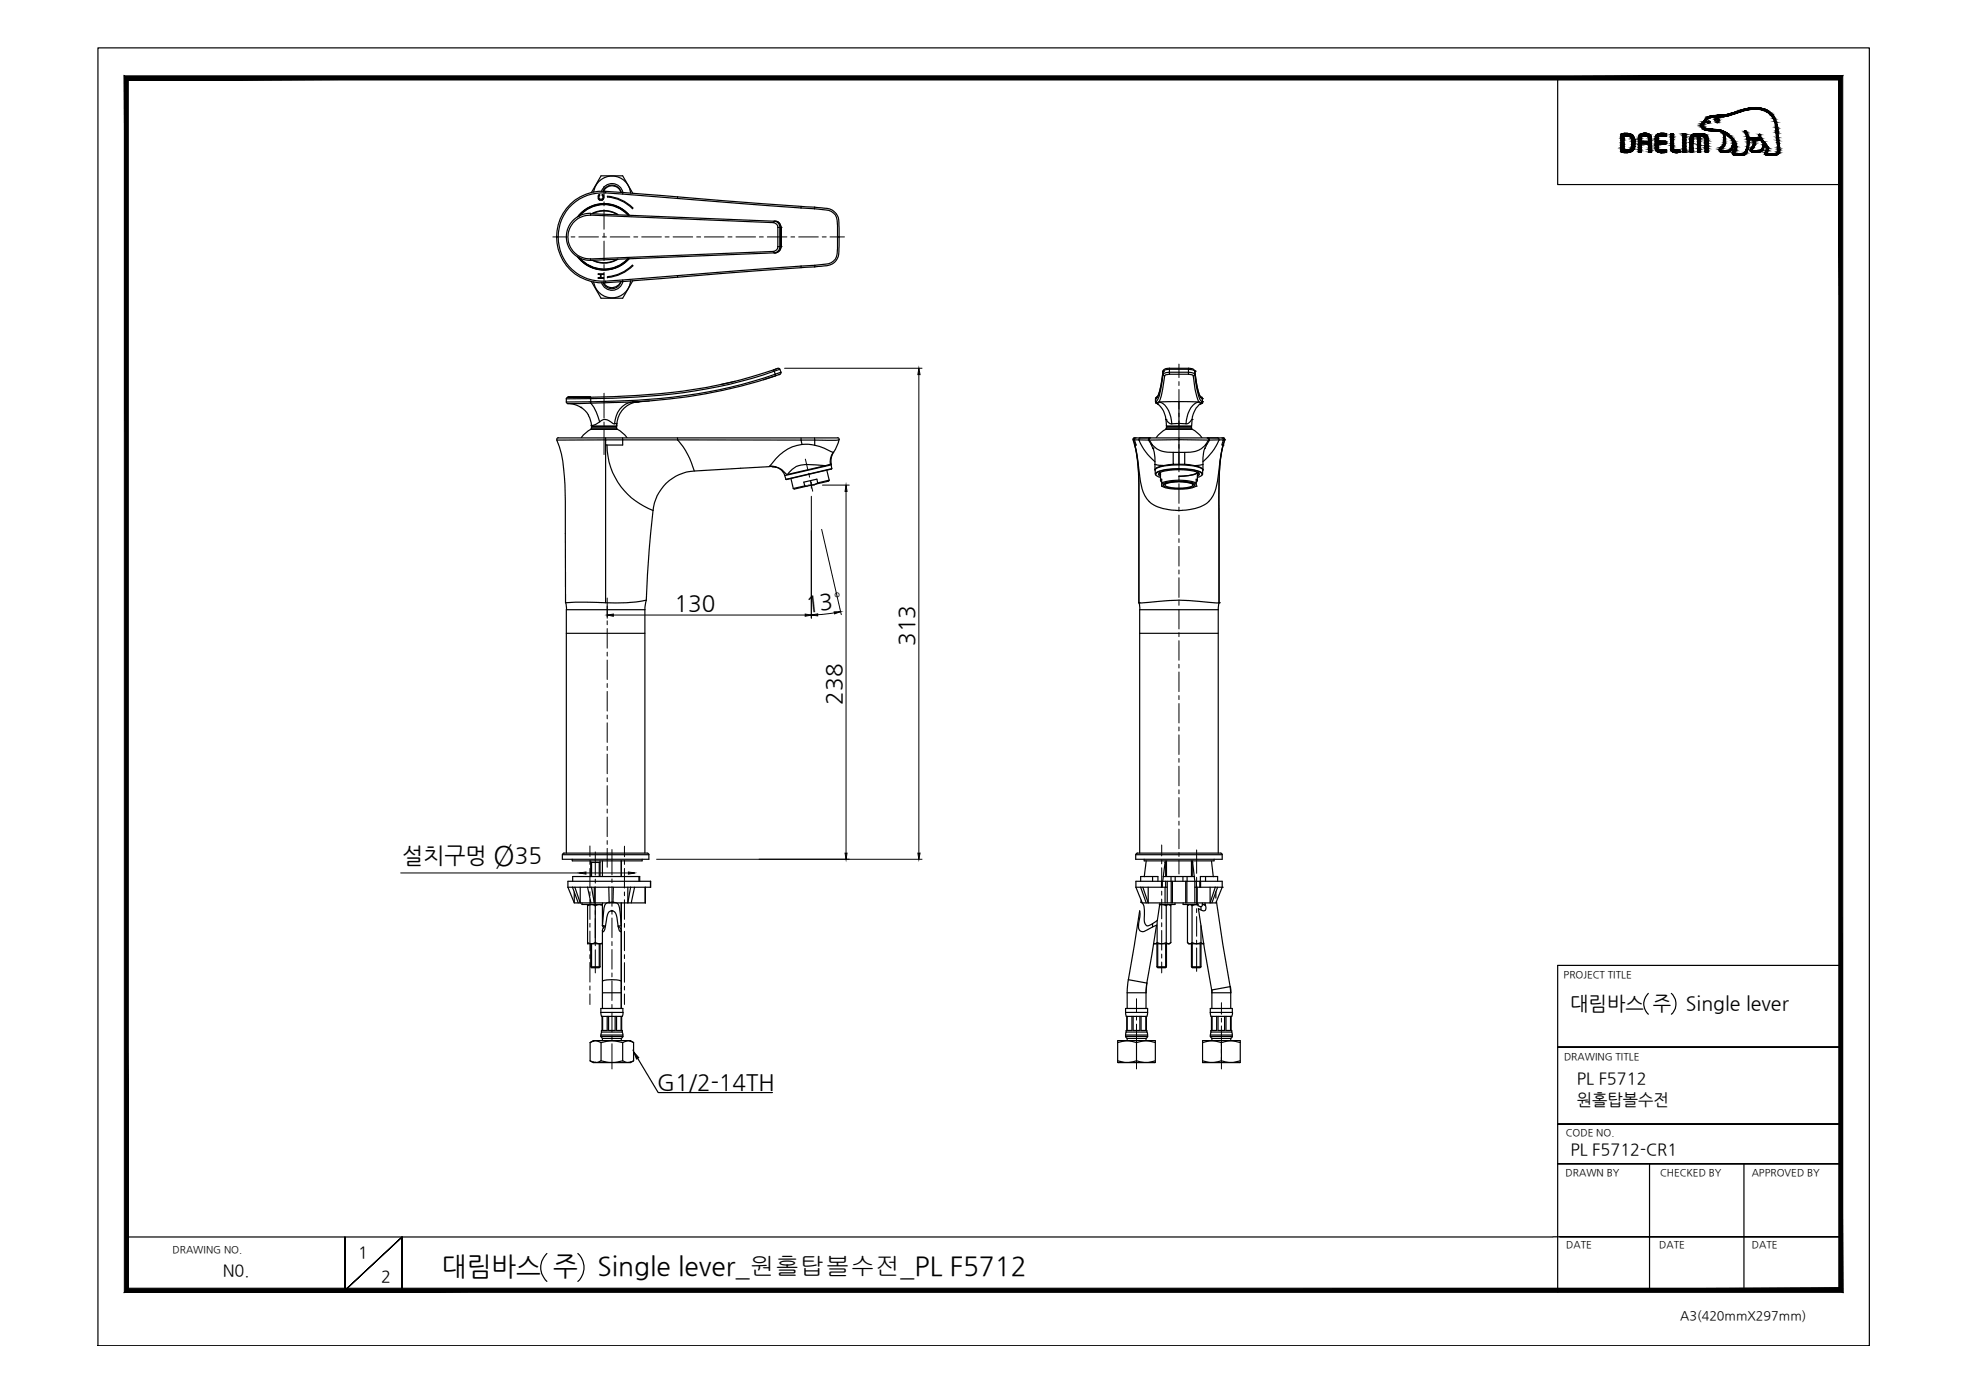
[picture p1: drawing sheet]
<svg xmlns="http://www.w3.org/2000/svg" width="420mm" height="297mm" viewBox="0 0 420 297" stroke-linecap="round" stroke-linejoin="round" font-family="sans-serif">
<defs><g id="words">
<text font-size="6" x="105.2" y="184.6">Ø</text>
<g font-size="5.6">
<text x="94.3" y="272.2">대림바스 주</text>
<text x="127.5" y="272.2">Single lever_원홀탑볼수전_PL F5712</text>
</g>
<g font-size="4.8">
<text x="144" y="130.3">130</text>
<text x="172.2" y="130.6" transform="rotate(-6 172.2 130.6)">13°</text>
<text x="195.1" y="137.8" transform="rotate(-90 195.1 137.8)">313</text>
<text x="179.6" y="150.3" transform="rotate(-90 179.6 150.3)">238</text>
<text x="85.8" y="184.2">설치구멍</text>
<text x="109.9" y="184.2">35</text>
<text x="140.2" y="232.6">G1/2-14TH</text>
</g>
<g font-size="4.2">
<text x="335.1" y="215.4">대림바스 주</text>
<text x="359.8" y="215.4">Single lever</text>
</g>
<g font-size="3.5">
<text x="336.5" y="231.4">PL F5712</text>
<text x="336.5" y="235.8">원홀탑볼수전</text>
<text x="335.1" y="246.4">PL F5712-CR1</text>
<text x="76.4" y="268.5">1</text>
<text x="47.5" y="272.3">N0.</text>
<text x="81.3" y="273.6">2</text>
</g>
<text font-size="2.7" x="358.5" y="281.6">A3(420mmX297mm)</text>
<g font-size="2.1">
<text x="333.7" y="208.6">PROJECT TITLE</text>
<text x="333.7" y="226.2">DRAWING TITLE</text>
<text x="334.1" y="242.4">CODE NO.</text>
<text x="334.1" y="251">DRAWN BY</text>
<text x="354.2" y="251">CHECKED BY</text>
<text x="373.8" y="251">APPROVED BY</text>
<text x="36.8" y="267.4">DRAWING NO.</text>
<text x="334.2" y="266.4">DATE</text>
<text x="354.1" y="266.4">DATE</text>
<text x="373.8" y="266.4">DATE</text>
</g>
</g></defs>
<!-- layer: 0 -->
<g fill="#000" stroke="#000" stroke-width=".21">
<path d="M196.1 78.6l.2 1.3h-.4zM180.5 103.5l.2 1.4h-.4zM129.6 131.2l1.3-.2v.5zM171.8 131l1.3 .2-1.3 .3zM173.1 131.2l1.4-.2v.4zM178 130.6l1.4-.1-1.3 .5zM123.7 186.3l1.3-.2v.4zM134.1 186.1l1.3 .2-1.3 .2zM180.3 182h.4l-.2 1.4zM195.9 182h.4l-.2 1.4zM135.2 224.4l1.1 1.3-.5 .3z"/>
<path d="M27.4 274.9l-.9 .9 365.9-.9zM26.5 275.8l365.9-.9 .8 .9zM392.4 17.1v257.8l.8 .9zM393.2 16.2v259.6l-.8-258.7zM27.4 17.1h365l.8-.9zM26.5 16.2h366.7l-365.8 .9zM26.5 16.2l.9 258.7v-257.8zM26.5 16.2l.9 258.7-.9 .9z"/>
</g>
<g fill="none" stroke="#000" stroke-width=".25">
<path d="M20.9 10.2h378v277h-378zM332.4 16.6v22.8h60.4M368.5 32.5h.1M351.7 212a3 3 0 0 0 0 4.4M356.6 212a3 3 0 0 1 0 4.4M392.8 206h-60.4v69.7M136.1 225.9l4.3 7.2h24.4M332.4 223.4h60.4h-60.4M332.4 239.9h60.4h-60.4M332.4 248.3h60.4h-60.4M352 248.3v27M372.1 248.3v27"/>
<path d="M27 264h304.4M73.6 264v11.4l12.2-11.4-12.2 11.4zM85.8 275.4v-11.4v11.4M116.7 267.5a4 4 0 0 0 0 5.9M123.3 267.5a4 4 0 0 1 0 5.9M331.4 263.9h61.4h-59.9M341 275.3h51.8"/>
</g>
<g fill="none" stroke="#000" stroke-width=".21">
<path d="M167.4 78.6h29.4M196.1 79.9v102.1M173.1 105.9v26M175.3 113l4.2 18.2M175.5 103.5h5.7M180.5 104.9v77.1M129.6 129.3v2.6M130.9 131.2h40.9M178.1 130.8l-3.6 .4M85.5 186.3h38.2M125 186.3h9.1M135.4 186.3h.1"/>
<path d="M140.1 183.4h56.7"/>
</g>
<!-- layer: BODY -->
<g fill="none" stroke="#000" stroke-width=".21">
<path d="M128.9 39.8v2.4M118 50.6h3M121.9 50.6h.8M123.5 50.6h4.2M128.6 50.6h.8M128.9 43.1v.8M128.9 44.8v4.1M128.9 49.8v.8M128.9 51.4v4.2M128.9 56.4v.9M128.9 58.1v2.5M130.2 50.6h4.2"/>
<path d="M135.2 50.6h.9M136.9 50.6h4.2M141.9 50.6h.9M143.6 50.6h4.2M148.7 50.6h.8M150.3 50.6h4.2M155.3 50.6h.9M157 50.6h4.2M162 50.6h.9M163.7 50.6h4.2M168.8 50.6h.8M170.4 50.6h4.2"/>
<path d="M175.5 50.6h.8M177.1 50.6h3.1M251.6 77.7v2.9M128.9 83.9v5.3M128.9 90.1v.8M128.9 91.7v5.3M171.9 98l.5 2.2M251.6 81.4v.9M251.6 83.1v4.2M251.6 88.2v.8M251.6 89.8v4.2M251.6 94.8v.9"/>
<path d="M251.6 96.5v4.2M172.5 103.5h1.3M172.6 101l.1 .8M172.9 102.6l.5 2.2M173.1 102.8v1.4M251.6 101.5v.9M251.6 103.2v4.2M251.6 108.2v.9M251.6 109.9v4.2M251.6 114.9v.9M251.6 116.6v4.2M129.6 127.6v4"/>
<path d="M129.6 132.5v.8M129.6 134.1v4.2M129.6 139.2v.8M251.6 121.6v.9M251.6 123.3v4.2M251.6 128.3v.9M251.6 130v4.2M251.6 135v.9M251.6 136.7v4.2M129.6 140.9v4.1M129.6 145.9v.8M129.6 147.5v4.2"/>
<path d="M129.6 152.6v.8M129.6 154.2v4.2M129.6 159.3v.8M251.6 141.7v.9M251.6 143.4v4.2M251.6 148.4v.9M251.6 150.1v4.2M251.6 155.1v.9M251.6 156.8v4.2M129.6 160.9v4.2M129.6 166v.8M129.6 167.7v4.1"/>
<path d="M129.6 172.6v.9M129.6 174.3v4.2M129.6 179.4v.8M251.6 161.9v.8M251.6 163.5v4.2M251.6 168.5v.9M251.6 170.2v4.2M251.6 175.2v.9M251.6 176.9v4.2M125.9 180.5v2.3M125.9 183.6v.9M125.9 185.3v4.2"/>
<path d="M125.9 190.3v.8M125.9 192v4.2M125.9 197v.8M125.9 198.7v4.2M127 181.8v4.9M127 187.6v.8M127 189.2v4.2M127 194.3v.8M127 196v4.2M129.6 181v4.1M130.6 181.3v5.4M130.6 187.6v.8"/>
<path d="M130.6 189.2v4.2M130.6 194.2v.9M130.6 195.9v4.2M133.3 180.6v2.2M133.3 183.6v.9M133.3 185.3v4.2M133.3 190.3v.8M133.3 192v4.2M133.3 197v.9M133.3 198.7v4.2M247.9 180.3v2.3M247.9 183.5v.8"/>
<path d="M247.9 185.2v4.2M247.9 190.2v.8M247.9 191.9v4.2M247.9 196.9v.9M247.9 198.6v4.1M251.6 181.9v.9M251.6 183.6v2.9M255.3 181.4v5M255.3 187.2v.9M255.3 188.9v4.2M255.3 193.9v.8M255.3 195.6v4.2"/>
<path d="M125.9 203.7v.9M125.9 205.4v4.2M125.9 210.4v.9M125.9 212.1v2.2M127 201v.8M127 202.7v4.9M130.6 200.9v.9M130.6 202.6v4.2M130.6 207.6v.9M130.6 209.3v4.2M130.6 214.3v.9M130.6 216v4.2"/>
<path d="M133.3 203.7v.9M133.3 205.4v4.2M133.3 210.5v.8M133.3 212.1v2.2M242.5 213.1v2.9M242.5 216.8v.9M242.5 218.5v4.2M247.9 203.6v.8M247.9 205.3v2.3M255.3 200.6v.8M255.3 202.3v5M260.6 214v2.4"/>
<path d="M260.6 217.3v.8M260.6 218.9v4.2M130.6 221v.9M130.6 222.7v5.4M242.5 223.5v.9M242.5 225.2v2.9M260.6 224v.8M260.6 225.7v2.4"/>
</g>
<!-- layer: DEF_LAYER_ASSEM_MEMBER -->
<g fill="none" stroke="#000" stroke-width=".25">
<path d="M118.8 50.6a9.7 9.7 0 0 0 10.4 9.7M118.8 50.6h.3M123.2 54.8a7.1 7.1 0 0 0 11.1 .4M123.3 54.9a7 7 0 0 0 10.9 .3M123.4 54.9a7 7 0 0 0 10.7 .3M123.5 54.9a7 7 0 0 0 10.6 .3M123.7 55a6.9 6.9 0 0 0 10.3 .2M126 45.9a4.7 4.7 0 0 0-4.8 4.7 4.7 4.7 0 0 0 4.8 4.7M126 45.9l.1-.3 39.3 1.6M126 55.3l.1 .3M126 45.9l39.1 1.6M126.1 45.5a5 5 0 0 0-5.3 5 5 5 0 0 0 5.3 5.1"/>
<path d="M126.2 41.1l2.1-3.6h4.6l2.1 3.7M126.4 45.5a5.6 5.6 0 0 1 5.5 .3M126.5 45.6a5.5 5.5 0 0 1 5.2 .2M126.7 41a4 4 0 0 1 4-3.4 4 4 0 0 1 3.9 3.6M128.4 40.8a2.35 2.35 0 0 1 2.3-1.6 2.35 2.35 0 0 1 2.2 1.9M129.2 40.8v.4M131.7 55.3a5.5 5.5 0 0 1-5.2 .2M131.9 55.3a5.6 5.6 0 0 1-5.5 .2M132.6 41.1a2.01 2.01 0 0 0-1.9-1.6 2.01 2.01 0 0 0-2 1.3 2.03 2.03 0 0 1 2-1.1 2.03 2.03 0 0 1 1.8 1.4M132.9 59.7v.4M132.9 41.1v.3M134 45.9a6.9 6.9 0 0 0-10.3 .2"/>
<path d="M134.1 45.9a7 7 0 0 0-10.6 .2M134.1 45.9a7 7 0 0 0-10.7 .3M134.2 45.9a7 7 0 0 0-10.9 .3M134.3 45.9a7.1 7.1 0 0 0-11.1 .4M134.6 59.9a4 4 0 0 1-3.9 3.7 4 4 0 0 1-4-3.5M135 59.9l-2.1 3.7h-4.6l-2.1-3.6M144.6 58.8v.4M144.6 42l29.2 2.2M144.6 42l-13-1a15 15 0 0 0-6.6 .5 9.7 9.7 0 0 0-6.2 9.1M144.6 42v.3M165.1 53.7l-39.1 1.6M165.4 47.2l.5 .1a1.21 1.21 0 0 1 .8 1.2"/>
<path d="M165.4 53.9l-39.3 1.7M165.4 47.2l.3 .1M165.7 47.2l.4 .2M166 52.6h.7M166 48.5a1.02 1.02 0 0 0-.9-1v-.2a1.13 1.13 0 0 1 1.3 1.2v4.1a1.23 1.23 0 0 1-1.3 1.3v-.2a1.02 1.02 0 0 0 .9-1.1M166 48.5h.7M166 48.5v4.1M166.1 47.4l.2 .2M166.3 47.6l.4 .9M166.7 52.6l-.3 .8-.5 .4-.5 .1M166.7 52.6h.1M166.7 48.5h.1"/>
<path d="M166.7 48.5v4.1v-4.1M166.7 52.6a1.3 1.3 0 0 1-1.3 1.3M170.9 44.4l-38-3a16.5 16.5 0 0 0-7.5 .3 9.5 9.5 0 0 0-6.1 10.8 9.5 9.5 0 0 0 9.9 7.5l41.7-3.2M170.9 44v.4M170.9 56.8v.3M170.9 44.4l2.9 .1M173.8 44.5l2.4 .3a2.48 2.48 0 0 1 2.4 2.2l.1 3.6M173.8 56.6l-2.9 .2M173.8 57l-44.6 3.3M173.8 44.2l2 .2a3 3 0 0 1 3.2 3.7l.1 2.5M173.8 44.2v.3M178.7 50.6v2.4a3 3 0 0 1-1.3 3.1l-.6 .2-3 .3v.4"/>
<path d="M178.7 50.6h.4M179.1 50.6l-.1 2.5a3 3 0 0 1-3.1 3.6l-2.1 .3M129.2 60v.3M132.4 60.1a2.03 2.03 0 0 1-1.7 1.2 2.03 2.03 0 0 1-1.9-1M132.5 60.1a2.01 2.01 0 0 1-1.8 1.5 2.01 2.01 0 0 1-2-1.3M132.9 60a2.35 2.35 0 0 1-2.2 1.9 2.35 2.35 0 0 1-2.3-1.6M165.1 78.9a110.2 110.2 0 0 1-34.1 5.7l-9.8 .2-.4 .3M165.1 78.9l.1 .3M165.2 79.2a111.7 111.7 0 0 1-34.2 5.8l-4.9 .1M165.2 79.2l.2 .7M165.2 79.2l1.2-.4 .3 .6M165.4 79.9l.1 .3a111.8 111.8 0 0 1-30.5 5.6"/>
<path d="M165.4 79.9a110.2 110.2 0 0 1-34.4 5.7l-10.2 .2M165.7 78.7l-.3 .1M166 78.6l-.9 .3M166 78.6l.4 .2M166.2 79.9h.1M166.6 79.4l-.2 .5-3.5 1.1M166.7 79.4l-1.3 .5M248.2 79.2h.1M248.2 79.2l-.2 1.7a8.9 8.9 0 0 1-1.1 3.8M248.2 79.2a17.5 17.5 0 0 1-1.1 5.3l-.2 .3M248.2 79.2a1.54 1.54 0 0 1 1.3-.4h4.1a1.54 1.54 0 0 1 1.4 .4M248.2 79.9l.3 .3"/>
<path d="M248.2 79.9a1.47 1.47 0 0 1 1.3-.5h4.1a1.47 1.47 0 0 1 1.4 .5M248.2 79.9a17.5 17.5 0 0 1-1.3 5.6l-.3 .2M248.2 79.2v.7M249.5 78.6a1.14 1.14 0 0 0-1.3 .6M249.5 79.9l-.8 .1-.2 .2M249.5 78.6v1.3M249.5 79.9h4.1M249.5 78.6h4.1M253.6 78.6a1.14 1.14 0 0 1 1.4 .6M253.6 79.9l.8 .1 .2 .2M253.6 78.6v1.3M255 79.2h.1"/>
<path d="M255 79.2l.2 1.7a7.5 7.5 0 0 0 1.1 3.8M255 79.2a17.5 17.5 0 0 0 1 5.3l.2 .3M255 79.9l-.4 .3M255 79.9a16.2 16.2 0 0 0 1.2 5.6l.4 .2M255 79.2v.7M119.1 93.4h59.6M119.1 93.4l-.2 .1-.1 .3M120.8 85.8l.4 .3M120.8 85.1v.7M121.2 86.1l4.9-.1a8.2 8.2 0 0 1 1.9 4M121.2 86.1l1.4 .2 1.4 .6M121.8 84.8h.4"/>
<path d="M123.9 86.9l1 .7 .7 1.1M123.9 86.9h.1M125.6 88.7l.4 .8 .2 1.3M126 84.8h-4.8h4.8M126 84.8l.1 .3M126.1 85.1v.9l8.9-.2M126.1 85.1h-5.3M126.1 91.6h5.6M126.1 91.6l-1.1 .8-1 1M126.2 91.4l-.1 .2M126.2 91.2h5.4v.3h-5.4zM126.2 91.1h5.4"/>
<path d="M126.2 90.8l.2 .2M128 90l-.9 .6-.9 .3h5.4v-.5M129.2 93.4v.5h-10.4a26 26 0 0 1 1.8 9.4l.1 25.3 6.4-.1a38.9 38.9 0 0 0 10.8-.4M129.2 95v33.6M129.5 95a14.9 14.9 0 0 0 9.8 13.9M131.6 90.8l-.1 .2M131.6 90.4h-.5M131.6 91.4l.1 .2M131.6 90.4v.5M131.7 91.6l1.1 .8 1 1M132.9 93.4v1.6h-3.7v-1.1h41.7v-.5M135 85.8l.7-.1z"/>
<path d="M135 85.8a4.3 4.3 0 0 0-3.7 3.8l-.2 .8h-.2l-1.3-.8a1.44 1.44 0 0 0-1.6 .4M135.7 85.7h.6M135.7 85.7h.3M136 85.7h.2M136 85.7h.1M136.3 85.7h.1M136.3 85.7l-1.3 .1M136.3 85.7a5 5 0 0 0-4.6 4.6M138.5 85.6l-2.2 .1M144.6 93.4v.5l1.2 1.4 1 1.7 1.4 3.5M156.8 81.4l-2.8 .6M164.2 99.5l.7 .1"/>
<path d="M164.3 99.5l1.3 .1M164.9 99.6a2.69 2.69 0 0 1 2.6 1.8M171.1 94.8a10.4 10.4 0 0 0-7 4.8l-15.9 .9a9.3 9.3 0 0 0-8.9 8.4M171.1 94.8l-.2-.9h2.9v1.1M171.1 94.8a11.4 11.4 0 0 1 6.7 1.7M173.8 93.4v.5l4.6 .1 .7-.2M176.1 99.4l-2-.2a8.6 8.6 0 0 0-4.2 .3l-.8 .6-1 1.1a1.69 1.69 0 0 1-1.2-.9l-1-.5-1-.2M176.1 99.4l-8 1.8M177.2 99.1l-1.1 .3M177.4 99.1l.1 .9M177.4 99.2l-9.9 2.3M177.4 99.1v.1"/>
<path d="M177.8 96.5a3.4 3.4 0 0 0-.6 2.6h.2M177.8 96.5h.1M177.9 96.5a3.4 3.4 0 0 0-.5 2.5M178.7 93.4l.3 .1a5.5 5.5 0 0 1-1.1 3M241.8 93.9a36.4 36.4 0 0 1 1.2 12.1v22.6M241.8 93.9h.1M241.9 93.8l.3 1.1M242.1 93.9l.3 1.1h-.2M242.1 93.8h-.2M242.1 93.4l-.2 .2-.1 .3M242.2 95l.6 3.1a22.6 22.6 0 0 0 1.5 7.7 6 6 0 0 0 4.9 2.9l1.7 .2M242.2 95a31.5 31.5 0 0 1 .8 8.3v25.3"/>
<path d="M242.2 95h.1M242.4 93.4l-.3 .2v.3M243.3 93.4l-.2 .2-.1 .3h-.9M245.1 93.9h.2l.6 1.1M245.1 93.9h-2.1a12.2 12.2 0 0 0 3.5 4.6M245.1 93.9l.6 .9M245.3 93.4l-.2 .2v.3M245.6 93.4l-.3 .2v.3h12.6M245.6 94.8l.4 .8M245.6 94.8h.1a5.3 5.3 0 0 0 4.6 1.7M246 95.6h.1M246 95.6l.5 2.1v1.4"/>
<path d="M246 95.6l.1 .1M246 95.7l.1 .1M246.5 99.1h.1M246.5 99.1l1.1 .2M246.5 99.1v1.2M246.6 85.1v.6v-.6M246.6 85.1h.1M246.6 85.7l.1 .3M246.6 85.7h.1M246.7 86h.1M246.7 86l.3 .2M246.8 86l.2 .2"/>
<path d="M246.8 84.8h.1M246.8 84.8l-.2 .3M246.8 86h.1M246.9 84.9l-.3 .2M247 86.2h.1M247 86.2a4.7 4.7 0 0 1 1.8 3.3M247.3 85.8l-.6 .2M247.3 85.8l.3 .1a4.5 4.5 0 0 1 2.4 3.8v.7M247.6 99.3h.7M248.5 80.2a17.5 17.5 0 0 1-1 5.3l-.2 .3M248.8 89.5h.1M248.8 89.5l.2 .3a1 1 0 0 0 1 .6"/>
<path d="M248.8 91.6h5.6M248.8 89.5l.1 1.4M248.8 91.6l-1.1 .8-1 1M248.9 91.4l-.1 .2M248.9 90.9h5.3M248.9 91.2h5.3v.3h-5.3zM248.9 90.8l.2 .2M249 91h5.2M249 91l-.1 .1M250.3 96.5v2.6h1.3M250.3 99.1l-1 .1a4.6 4.6 0 0 0-2.8 .9v.1M251.6 85.7v5.2"/>
<path d="M251.6 93.4v5.7M252.8 96.5v2.6h-1.2M252.8 99.1l2.1 .3M254.2 91l.1 .1M254.2 90.8l-.1 .2M254.3 91.4l.1 .2M254.4 89.5h.1M254.4 89.5l-.3 .3a1 1 0 0 1-1 .6M254.4 91.6l1.1 .8 1 1M254.4 89.5l-.1 1.4M254.6 80.2a14.2 14.2 0 0 0 1.2 5.6M254.9 99.4a2.44 2.44 0 0 1 1.8 .7v.1"/>
<path d="M255.8 85.8l-.3 .1a4.4 4.4 0 0 0-2.4 3.8v.7h-3.1M255.8 85.8l.6 .2M255.9 85.8h-8.6M256.1 86.2h.1M256.1 86.2l-.2 .1a4.5 4.5 0 0 0-1.5 3.2M256.2 84.9l.4 .2M256.2 84.9h.1M256.3 84.8l.3 .3M256.3 84.8h.1M256.4 86l-.3 .2M256.4 86h.1M256.6 85.7l-.2 .3"/>
<path d="M256.6 85.1v.6v-.6M256.6 85.7h.1M256.6 85.1h.1M256.7 98.5a12.2 12.2 0 0 0 3.4-4.6h1l-.4 1.1h.3l-.6 3.1a22.6 22.6 0 0 1-1.5 7.7 6 6 0 0 1-5 2.9l-1.6 .2M256.7 99.1l-1.8 .3M256.7 99.1v1.2M257.1 95.6l-.4 2.1v1.4M257.2 95a5.2 5.2 0 0 1-4.4 1.5h-2.5M257.5 94.8l-.5 1M257.5 94.8l-.3 .2M257.6 93.4l.3 .2v.3M257.8 93.4l.2 .2v.3"/>
<path d="M257.9 93.9l-.7 1.1M257.9 93.9h.1M258.1 93.9l-.6 .9M259.8 93.4l.3 .2v.3h-2.1M260.7 93.4h.2l.2 .5M261 95a31.5 31.5 0 0 0-.9 8.3v25.3l-.5 .1a62.9 62.9 0 0 0-16.5 0l-.1-.1M261 95h.1M261 93.4l.2 .1 .1 .4M261 93.4h-19l-.2 .3v.2M261 93.4l.3 .2v.3M261 93.8h.2M261.2 93.9h.1"/>
<path d="M261.3 93.9a30.7 30.7 0 0 0-1.2 9.4v25.3M261.3 93.9h.1M261.3 93.8l-.3 1.2M139.3 108.9a238.3 238.3 0 0 0-1.4 19.2M167.5 101.5l.2 .8M168.8 102.1l.5 2.1M171.7 103.7l-2.4 .5M171.7 103.7h.6M174.5 103.1l-.2-.9-2.8 .7 .2 .8M174.5 103.1l-.5 .2M176.4 100.3l.5 2.2M176.9 102.5l-.1 .2-7.3 1.7-.2-.2"/>
<path d="M176.9 102.5l-2.4 .6M177.5 100l-9.8 2.3M245.2 107h.1M246.5 100.3v.8M246.5 100.3l.2-.3a15.3 15.3 0 0 1 9.4-.2l.5 .3 .1 .2M246.5 100.2v.1M246.5 101.1l.2 .3M246.5 101.1a1.23 1.23 0 0 1 1.1-.6 16.6 16.6 0 0 1 8.6 .2l.4 .4M247.4 101h.1M247.4 100.9v.2l.2 .3M247.5 100.9l-.3 .4 .4 .3M247.5 100.9a13.3 13.3 0 0 1 8.1 0"/>
<path d="M247.5 100.8h.1M247.6 102.5l.3 .4M247.6 102.5l.3-.3v1.5M247.6 101.9a.93 .93 0 0 1-1-.7 1.49 1.49 0 0 1 1.6-.8 15.4 15.4 0 0 1 8.1 .5l.2 .3a.93 .93 0 0 1-1 .7M247.6 100.8v1.7M247.9 103.7h.1M247.9 103.7a11 11 0 0 0 7.4 0M247.9 103.3a10.4 10.4 0 0 1 7.4 0M247.9 103.1a11.7 11.7 0 0 1 7.4 0M248.3 103.3a9.3 9.3 0 0 1 6.5 0l.1 .3a8.4 8.4 0 0 1-6 .4l-.6-.3zM248.6 103.2v.3M248.7 103.3a8.7 8.7 0 0 1 5.8 0v.3a8.7 8.7 0 0 1-5.8 0z"/>
<path d="M250.9 108.9h1.4M251.6 101.7l1-.1a4.4 4.4 0 0 0 2.8-.7l.1-.1v1.7M254.6 103.2v.3M255.3 103.7h.1M255.4 100.8a1.92 1.92 0 0 1-1.8 .7l-2 .1M255.5 102.5l-.2 .4M255.5 102.5l-.2-.3v1.5M255.7 100.8h.1M255.7 100.9l.2 .4-.4 .3M255.7 100.9l.1 .2-.3 .3M255.8 101h.1M256.6 101.1l-.2 .3"/>
<path d="M256.7 100.3l-.1 .8M256.7 100.2v.1M256.7 100.3h.1M257.9 107h.1M120.7 128.6l.2 1.5M120.8 135.1h16.8M137.9 128.1l-.3 2M243 128.6h.1M243.1 128.6l.1 1.5M243.2 135.1h16.8M260.1 128.6l-.1 1.5M260.1 128.6h.1"/>
<path d="M120 182.4h18.5v1h-18.5zM120 182.4l.4-.4h17.7l.4 .4M120.8 182v-51.9h16.8v51.9M121.2 189.3l1.3 3.4h15.2M121.2 189.3v-1.2h17.6v1.2h-16.6M121.2 189.3h1l1.2 3.4M122.1 183.4v.3h14.9v-.3M122.2 188.1v-1.1h14.3v1.1M122.2 189.3h.1M122.5 190.3v2.4M122.7 189.3l1.1 3.4v-3.4M124.2 192.7v.3h4.4"/>
<path d="M125.4 193v8.4h3.2M125.4 189.3l.7 3.4M125.4 189.3h.1M126.1 193.1l-.7 .2M126.1 184h1.9M126.1 183.7v3.3M126.1 193l.9 .3M126.2 189.3l.6 3.4v-3.4M126.2 184v3M127 193.3v7.8M127.9 184v3M128 183.7v3.3"/>
<path d="M128 193.1l.6 .1M128.1 193l-1.1 .3M128.6 197.5h.1M128.6 192.7v4.9h.6M128.6 183.7v3.3M128.6 198.6v16.6M128.7 197.6v.4M129.2 197.7l-.4 .3-.2 .6M129.9 189.3l.1 3.4M129.9 189.3h.1M129.9 192.5a1.17 1.17 0 0 0-1 1.2l-.3 3.8M130 192.5h.1"/>
<path d="M130.4 194.4h.4M130.9 192.5a1.14 1.14 0 0 1 1.3 1.2l.4 3.8M130.9 189.3l-.1 3.4M130.9 192.5h-.9M131.9 197.7a.78 .78 0 0 1 .5 1.1l-.1-.1a5.2 5.2 0 0 1-.7-2.9 1.17 1.17 0 0 0-1.4-1.4 1.93 1.93 0 0 0-.8 2 4.2 4.2 0 0 1-.6 2.3l-.2 .1v-.2M131.9 197.6h.7M132.6 183.7v3.3M132.6 192.7v22.5M134 189.3v3.4l.6-3.4M134.6 189.3h.1M135.4 189.3l-.7 3.4M136.3 187v1.1"/>
<path d="M137.7 189.3v3.4v-3.4M138.8 188.1v1.2M242.3 182.4h18.5v1h-18.5zM242.4 189.3h6.7M242.4 189.3v-1.2h18.4v1.2M242.4 189.3l1.3 3.2M242.7 182h17.8M242.7 182l-.3 .4M243.2 194.4a4.7 4.7 0 0 1-.2 2.6l-.1 .6a1.01 1.01 0 0 0 .6 1.2 1.01 1.01 0 0 0 1.2-.3l2.1-1.1-2.1 12.4-3.9-.7zM243.2 182v-51.9h16.8v51.9M243.4 188.1v-1.1h3.7v1.1M243.4 189.3l1.2 3.4"/>
<path d="M243.4 189.3h.1M243.5 192.1l-.1 .4 .3 .2M243.7 192.6l.1 .1M243.9 189.3l1.1 3.4v-3.4M244.2 183.4v.3h14.9v-.3M244.6 183.7l-.4 3.4M245.9 187v1.1M245.9 197.1v.7M246.9 196.4v4.7M247.4 193.1l.5-.1 1 .3M247.5 192.7l-.5 3.7M247.8 188.1v1.2"/>
<path d="M248 188.1v1.2M248.2 187h6.7M248.6 184h.3M248.6 189.3v3.4M248.7 183.7l-.6 4.4M248.7 184v3M248.7 188.1v1.2M248.9 193.3a.59 .59 0 0 1 .9 0M248.9 193.3v7.8M248.9 183.7v3.3M249.1 188.1v4.6M249.5 193l.3 .3"/>
<path d="M249.8 193.3v7.8M249.9 187v1.1M249.9 188.1v4.6M250.2 188.1v4.6M250.7 192.7v.3h-3.3M250.8 187v1.1M252.4 187v1.1M252.5 192.7v.3h3.1M253 188.1v4.6M253.3 187v5.7M253.4 193.3a.59 .59 0 0 1 1 0M253.4 193.3v7.8"/>
<path d="M253.6 193l-.2 .3M254.2 184h.3M254.2 183.7v3.3M254.4 193.3v7.8M254.4 184v3M254.5 183.7l.5 4.4v4.6M255 189.3h5.8M255.3 188.1v1.2M255.5 189.3v3.4M255.6 192.7v.6l.7 .2 .2-.2 .1-.6M255.6 193.1l-1.2 .2M256 188.1v1.2"/>
<path d="M256.3 193.5v.7M256.3 197.5v3.6M256.6 193h.6M257 193l.2 .2-.6-.1M257.1 192.7l.2 1.1a.47 .47 0 0 1-.6 .6l-1-.5 2.9 17.4M257.2 187v1.1M258.2 189.3v3.4l1.1-3.4M258.5 183.7l.4 3.4M259.3 189.3h.1M259.4 190.3v1.4M259.6 192.4l1.3 9.1 1.6 9M259.8 188.1v-1.1h-3.7l.1 2.3"/>
<path d="M259.8 189.3l-1.2 3.4M260.5 182l.3 .4M260.8 189.3h.1M260.8 189.3l-1.4 3.4h-15.7a6.4 6.4 0 0 1 .5 3.7v.3a.77 .77 0 0 0 .9 .8l1.9-1.1M125.4 201.1a1.47 1.47 0 0 0 1.6 0M126.1 201.4v4.9M126.2 201.4v5.1l-.1-.2h1.9M127 201.1a1.49 1.49 0 0 0 1.6 .1M127.9 201.4v5.1h-1.7h1.6l.2-.2M128 201.4v4.9M128.2 216l.1 .9M128.2 215.2h4.7v.8h-4.7z"/>
<path d="M128.3 216.9h4.5M128.5 216.9v3h-.2v.3h4.5M128.6 209.4a5.5 5.5 0 0 1 3.9-.1l.1 .1M128.6 211.9h4M128.6 216.9v3h1v-3M129.9 216.9v3h1.4v-3M131.6 216.9v3h.9v-3M132.7 216.9v3h.1v.3M133 216l-.2 .9M240.2 216l.1 .9M240.2 215.2h4.7v.8h-4.7zM240.3 216.9h4.4"/>
<path d="M240.4 216.9v3h-.1v.3M240.5 216.9v3h1v-3M240.5 211.9h4M240.5 211.9v3.3M240.8 209l-.3 2.8M241.8 216.9v3h1.4v-3M243.5 216.9v3h1v-3M244.5 211.9v3.3M244.6 216.9l.1 3.3h-4.4M244.7 209.8l-.2 2.1M244.7 209.8l-.2 2M244.9 216l-.2 .9"/>
<path d="M246.9 206.3h2M246.9 206.3l.2 .2M246.9 201.4v4.9M246.9 201.1l-.4 .3-.3-.1M246.9 201.1a1.99 1.99 0 0 0 2 0 .59 .59 0 0 0 .9 0M247 201.4v5.1h1.7v-5.1M248.9 201.4v4.9M248.9 206.3l-.2 .2M249.8 201.1l-.3 .3h-3.3M253.4 201.1l.5 .3 .5-.3M253.4 201.1l.2 .3h3.3l-.6-.3a1.91 1.91 0 0 1-1.9 0M254.2 206.3h2.1"/>
<path d="M254.2 206.3l.3 .2M254.2 201.4v4.9M254.4 201.4v5.1h1.7v-5.1M256.3 201.4v4.9M256.3 206.3l-.2 .2M258.3 216l.1 .9M258.3 215.2h4.7v.8h-4.7zM258.4 216.9h4.4M258.5 216.9v3h-.1v.3M258.6 211.3v.6M258.6 211.2v.6M258.6 211.9h4"/>
<path d="M258.6 211.9v3.3M258.6 216.9v3h1v-3M259.9 216.9v3h1.4v-3M261.6 216.9v3h1v-3M262.5 210.5l-3.9 .8M262.5 210.5l.1 1.4M262.5 210.5l.2 1.3M262.6 211.9v3.3M262.7 216.9v3h.1v.3M263 216l-.1 .9M125.9 226.4l.7 .4h7.9l.7-.4M125.9 226.4l.7 .3"/>
<path d="M125.9 222.5l.7-.4h7.9l.7 .4M125.9 222.5v3.9M126.6 222.2l-.7 .3M126.7 222.2l.4-.1 1.2 .4M126.7 226.6h.1M127.1 226.7h.1M128.2 220.9h4.7v.3h-4.7zM128.3 221.1l.3 .4M128.3 222.5l2.3-.4 2.3 .4M128.3 226.4l1.7 .3h1.1l1.8-.3M128.3 226.4a1.87 1.87 0 0 1-1.6 .3M128.3 222.5v3.9"/>
<path d="M128.4 220.2l-.1 .6M128.6 222.1v-.5h4v.5M132.8 220.2l.1 .6M132.9 226.4l.9 .3h.6M132.9 222.5v3.9M132.9 221.1l-.3 .4M134.5 222.2l.7 .3M134.5 222.2l-.5-.1-1.1 .4M134.5 226.6h-.1M135.2 226.4l-.7 .3M135.2 222.5v3.9M238.5 226.4a5.8 5.8 0 0 0 4 0"/>
<path d="M238.5 222.5l1.5-.4h1a3.5 3.5 0 0 0 3 0h1.1l1.4 .4M238.5 222.1h8v4.6h-8zM240.2 221.1l.3 .4M240.2 220.9v.3h4.7v-.3M240.2 220.9h4.7M240.3 220.2l-.1 .6M240.5 222.1v-.5h4v.5M242.5 226.4a6 6 0 0 0 4 0M242.5 222.5v3.9M244.8 220.2l.1 .6M244.9 221.1l-.4 .4M256.6 226.4a5.8 5.8 0 0 0 4 0"/>
<path d="M256.6 222.5l2-.4 2 .4M256.7 222.1h8v4.6l-8 .1zM258.3 220.9h4.7v.3h-4.7zM258.3 221.1l.3 .4M258.4 220.2h4.4M258.4 220.2l-.1 .6M258.6 222.1v-.5h4v.5M260.6 222.5l2-.4 2.1 .4M260.6 226.4a6 6 0 0 0 4.1 0M260.6 222.5v3.9M262.8 220.2l.2 .6M263 221.1l-.4 .4"/>
</g>
<!-- layer: DEF_LAYER_CURVE -->
<path d="M127.7 58.4h1.1v.2h-.5v.6h.5v.2h-1.1v-.2h.4v-.6h-.4zM127.7 41.7l.3-.2-.2 .4 .1 .5 .5 .1 .3-.3-.2-.5v-.2h.1l.2 .3v.7a.66 .66 0 0 1-.9 .2l-.2-.3zM129.6 59.1v.2M134.9 56.6a8.5 8.5 0 0 1-5.3 2.4M134.9 56.6l.1 .1M135 44.4l-.1 .1M135.1 56.7a8.7 8.7 0 0 1-5.5 2.5M135.1 44.4a8.7 8.7 0 0 0-5.5-2.5v.2a8.4 8.4 0 0 1 5.3 2.4M243.2 93.4h2.1M257.6 93.4h2.2" fill="none" stroke="#000" stroke-width=".25"/>
<g fill="#000" stroke="#000" stroke-width=".21">
<path d="M346.3 32.5h1.2zM346.5 28.5h.9zM347.2 32h1.3zM347.7 29.1h.9zM350.8 28.5h.4zM351.2 29h1.1zM353.7 28.6h1.9zM353.7 32.4h1.9zM354.1 28.5h1.4zM354.4 32.6h.3zM354.4 28.5h.4zM354.6 29.1h1z"/>
<path d="M354.9 29.1h.7zM357.4 32.6h.6zM362.2 28.5h.8zM363 27h.4zM364.3 25.9h.6zM364.5 26.3h.1zM364.7 27.9h2.7zM364.4 25.9h.4zM364.9 27.9h2.6zM365.8 24.7h3.2zM366 25.6h.1zM366.3 26.1l.2 .1z"/>
<path d="M366.4 24.6h2.6zM366.3 25.2h.2zM366.8 24.6h2.2zM374.1 29.8h1.9zM374.2 23h.8zM375 29.8h.6zM375.4 29.5h.4zM375.4 28.7h.2zM375.6 29.8h.5zM376.8 31.3h.5z"/>
<path d="M345.9 29h1.3zM345.9 29h1.3z"/>
<path d="M346.3 32.5l1.1 .1zM346.5 32.6h.9z"/>
<path d="M345.9 29.1h.6zM345.9 29.1h.6z"/>
<path d="M345.9 29.1l.6 .2v-.2zM345.9 29.1l.6 .2h-.6z"/>
<path d="M345.9 29.3h.6zM345.9 29.3h.6z"/>
<path d="M345.9 29.3l.6 .3v-.3zM345.9 29.3l.6 .3h-.6z"/>
<path d="M345.9 29.6l.6 .3v-.3zM345.9 29.6l.6 .3h-.6z"/>
<path d="M345.9 29.9l.6 .1v-.1zM345.9 29.9l.6 .1h-.6z"/>
<path d="M345.9 30l.6 .5v-.5zM345.9 30l.6 .5h-.6z"/>
<path d="M345.9 30.5l.6 .3v-.3zM345.9 30.5l.6 .3h-.6z"/>
<path d="M345.9 30.8l.6 .4v-.4zM345.9 30.8l.6 .4h-.6zM345.9 31.2h.6zM345.9 31.2h.6z"/>
<path d="M345.9 31.2l.6 .4v-.4zM345.9 31.2l.6 .4h-.6z"/>
<path d="M345.9 31.6l.6 .2v-.2zM345.9 31.6l.6 .2h-.6z"/>
<path d="M345.9 31.8h.6zM345.9 31.8h.6z"/>
<path d="M345.9 31.8l.6 .2v-.2zM345.9 31.8l.6 .2h-.6zM345.9 32h.6zM345.9 32h.6z"/>
<path d="M345.9 32h.6zM345.9 32h.6z"/>
<path d="M345.9 32h.7zM345.9 32h.7z"/>
<path d="M345.9 29h.9zM345.9 29h1.2z"/>
<path d="M345.9 29h.9zM345.9 29l.6 .1zM345.9 29.1h.6zM345.9 29.1h.6z"/>
<path d="M345.9 32h1zM345.9 32h1z"/>
<path d="M345.9 32h1.1zM345.9 32h1.1z"/>
<path d="M345.9 29h1.2zM345.9 29h1.3z"/>
<path d="M345.9 32h1.2zM345.9 32h1.2z"/>
<path d="M347.2 29h1.3zM347.2 29h1.3z"/>
<path d="M345.9 32h1.3zM345.9 32h1.3z"/>
<path d="M346.5 28.5h1zM346.3 28.5h1.2z"/>
<path d="M346.3 28.5h1.3zM346.2 28.5h1.4z"/>
<path d="M346.2 28.5h1.5zM346.1 28.5h1.6z"/>
<path d="M346.2 32.5h1.4zM346.2 32.5h1.3z"/>
<path d="M346.1 28.5l1.8 .1zM345.9 28.6h2z"/>
<path d="M346.1 32.5h1.6zM346.1 32.5h1.5z"/>
<path d="M345.9 32.4h2zM345.9 32.4h2z"/>
<path d="M345.9 32.4h2zM345.9 32.4l1.8 .1z"/>
<path d="M345.9 28.6h2zM345.9 28.6h2z"/>
<path d="M345.9 28.6l2.3 .1-.3-.1zM345.9 28.6l2.3 .1h-2.3z"/>
<path d="M345.9 32.3h2.3zM345.9 32.3h2.3z"/>
<path d="M345.9 32.3l2 .1 .3-.1zM345.9 32.3l2 .1h-2z"/>
<path d="M345.9 28.7h2.3zM345.9 28.7h2.3z"/>
<path d="M345.9 28.7l2.4 .1zM345.9 28.7l2.4 .1z"/>
<path d="M345.9 28.8l2.5 .1-.1-.1zM345.9 28.8l2.5 .1h-2.5z"/>
<path d="M345.9 32.3h2.4zM345.9 32.3h2.3z"/>
<path d="M345.9 32.1h2.5zM345.9 32.1h2.5z"/>
<path d="M345.9 32.1l2.4 .2 .1-.2zM345.9 32.1l2.4 .2h-2.4z"/>
<path d="M345.9 28.9h2.5zM345.9 28.9h2.5z"/>
<path d="M345.9 28.9l2.6 .1-.1-.1zM345.9 28.9l2.6 .1h-2.6z"/>
<path d="M347.2 29h1.3zM347.2 29h1.3z"/>
<path d="M347.2 29h1.4zM347.2 29h1.4z"/>
<path d="M347.3 32h1.2zM347.2 32h1.3zM347.2 32h1.3z"/>
<path d="M345.9 32l2.5 .1 .1-.1zM345.9 32l2.5 .1h-2.5z"/>
<path d="M347.4 29l1.2 .1v-.1zM347.4 29l1.2 .1zM347.7 29.1h.9z"/>
<path d="M347.8 29.1l.9 .2-.1-.2zM347.8 29.1l.9 .2h-.7z"/>
<path d="M347.7 31.9h.9zM347.6 31.9h1z"/>
<path d="M347.6 31.9h1zM347.3 32h1.2z"/>
<path d="M348 29.3l.8 .1-.1-.1zM348 29.3l.8 .1h-.7z"/>
<path d="M347.9 31.8h.8zM347.7 31.9h.9z"/>
<path d="M348.1 29.4l.7 .2v-.2zM348.1 29.4l.7 .2h-.7z"/>
<path d="M348.1 29.6l.8 .2-.1-.2zM348.1 29.6l.8 .2h-.7z"/>
<path d="M348.1 31.6h.7zM348.1 31.6h.7z"/>
<path d="M348.1 31.6l.6 .2 .1-.2zM348.1 31.6l.6 .2h-.8z"/>
<path d="M348.2 29.8l.7 .1v-.1zM348.2 29.8l.7 .1h-.7z"/>
<path d="M348.2 29.9l.7 .2v-.2zM348.2 29.9l.7 .2h-.7z"/>
<path d="M348.2 30.1l.7 .1zM348.2 30.1l.7 .1zM348.2 30.2h.7zM348.2 30.2h.7zM348.2 30.2h.7zM348.2 30.2h.7zM348.2 30.2h.7zM348.2 30.2h.7z"/>
<path d="M348.2 30.2h.7zM348.2 30.2h.7z"/>
<path d="M348.2 30.2l.7 .1zM348.2 30.2l.7 .1z"/>
<path d="M348.2 30.3l.7 .2v-.2zM348.2 30.3l.7 .2h-.7z"/>
<path d="M348.2 30.5l.7 .1v-.1zM348.2 30.5l.7 .1h-.7z"/>
<path d="M348.2 30.6l.7 .1v-.1zM348.2 30.6l.7 .1h-.7z"/>
<path d="M348.2 30.7l.7 .1zM348.2 30.7l.7 .1z"/>
<path d="M348.2 30.8h.7zM348.2 30.8h.7z"/>
<path d="M348.2 30.8l.7 .1zM348.2 30.8l.7 .1z"/>
<path d="M348.2 30.9l.7 .4v-.4zM348.2 30.9l.7 .4h-.7zM348.2 31.3h.7zM348.2 31.3h.7z"/>
<path d="M348.2 31.3l.6 .3 .1-.3zM348.2 31.3l.6 .3h-.7z"/>
<path d="M349.6 29.6h.7zM349.6 29.6h.7zM349.6 29.6h.7zM349.6 29.6h.7z"/>
<path d="M349.7 32.5h.3zM349.7 32.5h.5z"/>
<path d="M349.7 32.5h.3zM349.7 32.5h.3z"/>
<path d="M349.7 32.5h.5zM349.7 32.5h.5z"/>
<path d="M349.7 32.4h.5zM349.7 32.4l.5 .1z"/>
<path d="M349.6 29.5l.7 .1zM349.6 29.5l.7 .1z"/>
<path d="M349.6 29.6h.7zM349.6 29.6h.7zM349.6 29.6h.7zM349.6 29.6h.7z"/>
<path d="M349.6 29.6h.7zM349.6 29.6h.7zM349.6 29.6h.7zM349.6 29.6h.7z"/>
<path d="M349.6 29.6l.7 .3v-.3zM349.6 29.6l.7 .3h-.7zM349.6 29.9h.7zM349.6 29.9h.7z"/>
<path d="M349.6 29.9l.7 .2v-.2zM349.6 29.9l.7 .2h-.7z"/>
<path d="M349.6 30.1l.7 .1zM349.6 30.1l.7 .1z"/>
<path d="M349.6 30.7l.7 .1zM349.6 30.7l.7 .1z"/>
<path d="M349.6 30.8l.7 .2v-.2zM349.6 30.8l.7 .2h-.7z"/>
<path d="M349.6 31l.7 .4v-.4zM349.6 31l.7 .4h-.7z"/>
<path d="M349.6 31.4l.7 .1zM349.6 31.4l.7 .1z"/>
<path d="M349.6 31.5l.7 .4v-.4zM349.6 31.5l.7 .4h-.7z"/>
<path d="M349.6 31.9h.7zM349.6 31.9h.7z"/>
<path d="M349.6 31.9l.7 .2v-.2zM349.6 31.9l.7 .2h-.7z"/>
<path d="M349.6 32.1l.7 .1zM349.6 32.1l.7 .1z"/>
<path d="M349.6 32.2l.7 .1zM349.6 32.2l.7 .1z"/>
<path d="M349.6 32.3h.7zM349.6 32.3h.7z"/>
<path d="M349.6 32.3l.7 .1zM349.6 32.3l.7 .1zM349.6 32.4h.7zM349.6 32.4h.7zM349.6 32.4h.7zM349.6 32.4h.7z"/>
<path d="M349.6 32.4h.7zM349.6 32.4h.6z"/>
<path d="M349.7 29.3l.6 .2v-.2zM349.7 29.3l.6 .2h-.7z"/>
<path d="M349.7 29.2l.6 .1v-.1zM349.7 29.2l.6 .1h-.6z"/>
<path d="M349.7 29.1h.7zM349.7 29.1h.8z"/>
<path d="M349.7 29.1h.7zM349.7 29.1l.6 .1z"/>
<path d="M349.7 29.1h.9zM349.7 29.1h.8z"/>
<path d="M349.7 29h1.1zM349.7 29l.9 .1z"/>
<path d="M350.8 28.5h.4zM350.8 28.5h.4zM350.8 28.5h.4z"/>
<path d="M350.8 28.5h.6zM350.6 28.5h.8z"/>
<path d="M350.6 28.5h.8zM350.6 28.5h.8z"/>
<path d="M350.6 28.5h1zM350.4 28.5h1.2z"/>
<path d="M350.4 28.5l1.4 .1zM350.2 28.6h1.6z"/>
<path d="M350.2 28.6l1.8 .1zM350 28.7h2z"/>
<path d="M351.8 29.6h.6zM351.8 29.6h.6z"/>
<path d="M350 28.7l2.1 .1zM349.9 28.8h2.2z"/>
<path d="M349.9 28.8l2.3 .1-.1-.1zM349.9 28.8l2.3 .1h-2.4z"/>
<path d="M349.8 28.9l2.5 .1zM349.8 28.9l2.5 .1z"/>
<path d="M351.1 29h1.2zM351.1 29h1.2zM351.2 29h1.1z"/>
<path d="M351.3 29l1 .1zM351.3 29l1 .1z"/>
<path d="M351.5 29.1h.8zM351.5 29.1h.8z"/>
<path d="M351.6 29.1l.8 .2-.1-.2zM351.6 29.1l.8 .2h-.7z"/>
<path d="M351.8 32.5h.5zM351.8 32.5h.4z"/>
<path d="M351.7 29.3l.7 .1zM351.7 29.3l.7 .1z"/>
<path d="M351.7 29.4h.7zM351.7 29.4h.7z"/>
<path d="M351.7 29.4l.7 .2v-.2zM351.7 29.4l.7 .2h-.6zM351.8 29.6h.6zM351.8 29.6h.6z"/>
<path d="M351.8 29.6h.6zM351.8 29.6h.6z"/>
<path d="M351.8 29.6l.6 .1zM351.8 29.6l.6 .1zM351.8 29.7h.6zM351.8 29.7h.6z"/>
<path d="M351.8 29.7l.6 .2v-.2zM351.8 29.7l.6 .2h-.6z"/>
<path d="M351.8 29.9h.6zM351.8 29.9h.6z"/>
<path d="M351.8 29.9l.6 .2v-.2zM351.8 29.9l.6 .2h-.6z"/>
<path d="M351.8 30.1l.6 .1zM351.8 30.1l.6 .1z"/>
<path d="M349.6 30.2h2.8zM349.6 30.2h2.8z"/>
<path d="M349.6 30.2h2.8zM349.6 30.2h2.8z"/>
<path d="M349.6 30.2l2.8 .4v-.4zM349.6 30.2l2.8 .4h-2.8z"/>
<path d="M349.6 30.6l2.8 .1zM349.6 30.6l2.8 .1z"/>
<path d="M351.8 30.7l.6 .1zM351.8 30.7l.6 .1z"/>
<path d="M351.8 30.8l.6 .1v-.1zM351.8 30.8l.6 .1h-.6z"/>
<path d="M351.8 30.9l.6 .2v-.2zM351.8 30.9l.6 .2h-.6zM351.8 31.1h.6zM351.8 31.1h.6z"/>
<path d="M351.8 31.1l.6 .5v-.5zM351.8 31.1l.6 .5h-.6z"/>
<path d="M351.8 31.6h.6zM351.8 31.6h.6z"/>
<path d="M351.8 31.6l.6 .3v-.3zM351.8 31.6l.6 .3h-.6z"/>
<path d="M351.8 31.9l.6 .2v-.2zM351.8 31.9l.6 .2h-.6z"/>
<path d="M351.8 32.1l.6 .1zM351.8 32.1l.6 .1z"/>
<path d="M351.8 32.2l.6 .1zM351.8 32.2l.6 .1z"/>
<path d="M351.8 32.3l.6 .1zM351.8 32.3l.6 .1zM351.8 32.4h.6zM351.8 32.4h.6z"/>
<path d="M351.8 32.4h.6zM351.8 32.4h.6zM351.8 32.4h.6zM351.8 32.4h.6z"/>
<path d="M351.8 32.4h.6zM351.8 32.4l.5 .1zM351.8 32.5h.5zM351.8 32.5h.5z"/>
<path d="M353.3 29.1h1.1zM353.3 29.1h1.1z"/>
<path d="M353.2 29.4l.7 .1zM353.2 29.4l.7 .1z"/>
<path d="M353.2 29.5h.7zM353.2 29.5h.7zM353.2 29.5h.7zM353.2 29.5h.7z"/>
<path d="M353.2 29.5l.7 .1zM353.2 29.5l.7 .1z"/>
<path d="M353.2 29.6h.7zM353.2 29.6h.7z"/>
<path d="M353.2 29.6h.7zM353.2 29.6h.7z"/>
<path d="M353.2 29.6l.7 .3v-.3zM353.2 29.6l.7 .3h-.7z"/>
<path d="M353.2 29.9l.7 .1v-.1zM353.2 29.9l.7 .1h-.7z"/>
<path d="M353.2 30l.7 .1zM353.2 30l.7 .1z"/>
<path d="M353.2 30.1l.7 .1zM353.2 30.1l.7 .1z"/>
<path d="M353.2 30.7l.7 .1zM353.2 30.7l.7 .1z"/>
<path d="M353.2 30.8l.7 .2v-.2zM353.2 30.8l.7 .2h-.7z"/>
<path d="M353.2 31l.7 .1v-.1zM353.2 31l.7 .1h-.7z"/>
<path d="M353.2 31.1l.7 .2v-.2zM353.2 31.1l.7 .2h-.7z"/>
<path d="M353.2 31.3l.7 .1zM353.2 31.3l.7 .1z"/>
<path d="M353.2 31.4l.7 .1zM353.2 31.4l.7 .1z"/>
<path d="M353.2 31.5h.7zM353.2 31.5h.7zM353.2 31.5h.7zM353.2 31.5h.7z"/>
<path d="M353.2 31.5l.7 .1v-.1zM353.2 31.5l.7 .1h-.7z"/>
<path d="M353.2 31.6l.7 .2v-.2zM353.2 31.6l.7 .2h-.6z"/>
<path d="M353.3 29.2l.6 .2v-.2zM353.3 29.2l.6 .2h-.7z"/>
<path d="M353.3 31.8h.6zM353.3 31.8h.6z"/>
<path d="M353.3 31.8l.7 .1zM353.3 31.8l.7 .1z"/>
<path d="M353.3 29.1h.7zM353.3 29.1l.6 .1zM353.3 29.2h.6zM353.3 29.2h.6z"/>
<path d="M353.3 31.9l.8 .1zM353.3 31.9l.8 .1z"/>
<path d="M354 32.5h1.6zM354 32.5h1.6zM354 32.5h1.6zM354 32.5h1.6zM354 32.5h1.6z"/>
<path d="M353.3 29.1h.8zM353.3 29.1h1z"/>
<path d="M353.3 29.1h.8zM353.3 29.1h.7z"/>
<path d="M353.3 29.1h1zM353.3 29.1h1.1z"/>
<path d="M353.3 32h1.1zM353.3 32h1.1z"/>
<path d="M354.4 32.6h.2zM354.4 32.6h.2z"/>
<path d="M353.3 32h1.1zM353.3 32h1.1zM353.3 32h1.1zM353.3 32h1.1z"/>
<path d="M354.4 32.6h.3zM354.4 32.6h.4z"/>
<path d="M354.4 28.5h.8zM354.3 28.5h.9z"/>
<path d="M354.3 28.5h1.2zM354.1 28.5h1.4zM354 28.5h1.5z"/>
<path d="M354.3 32.6h.9zM354.3 32.6h.5z"/>
<path d="M353.2 30.7h2.2zM353.2 30.7h2.3z"/>
<path d="M353.2 30.2h2.3zM353.2 30.2h2.3z"/>
<path d="M353.2 30.7h2.3zM353.2 30.7h2.3z"/>
<path d="M354.1 32.5h1.4zM354.1 32.5l1.1 .1z"/>
<path d="M353.2 30.2h2.3zM353.2 30.2h2.3z"/>
<path d="M353.2 30.2h2.4zM353.2 30.2h2.4z"/>
<path d="M354.1 32.5h1.4zM354.1 32.5h1.4z"/>
<path d="M354 28.5h1.6zM354 28.5h1.6z"/>
<path d="M354 28.5h1.6zM354 28.5h1.6z"/>
<path d="M355.4 29.1h.2zM354.9 29.1h.7z"/>
<path d="M353.2 30.2l2.4 .1zM353.2 30.2l2.4 .1z"/>
<path d="M353.2 30.7h2.4zM353.2 30.7h2.3z"/>
<path d="M354.1 32.5h1.5zM354.1 32.5h1.4z"/>
<path d="M354 28.5h1.6zM354 28.5h1.6z"/>
<path d="M353.9 28.5l1.7 .1zM353.7 28.6h1.9zM353.7 28.6h1.9z"/>
<path d="M353.7 28.6l1.9 .1v-.1zM353.5 28.7l.2-.1 1.9 .1z"/>
<path d="M353.5 28.7l2.1 .1v-.1zM353.5 28.7l2.1 .1h-2.2z"/>
<path d="M353.4 28.8l2.2 .1zM353.4 28.8l2.2 .1z"/>
<path d="M353.3 28.9l2.3 .1zM353.3 28.9l2.3 .1z"/>
<path d="M353.3 29l2.3 .1zM353.3 29l2.3 .1zM353.3 29.1h2.3zM353.3 29.1h2.3z"/>
<path d="M354.4 29.1h1.2zM354.4 29.1h1.2z"/>
<path d="M354.5 29.1h1.1zM354.5 29.1h1.1zM354.6 29.1h1z"/>
<path d="M353.2 30.3l2.4 .1zM353.2 30.3l2.4 .1z"/>
<path d="M353.2 30.4l2.4 .1v-.1zM353.2 30.4l2.4 .1h-2.4z"/>
<path d="M353.2 30.5l2.4 .1zM353.2 30.5l2.4 .1z"/>
<path d="M353.2 30.6h2.4zM353.2 30.6l2.4 .1z"/>
<path d="M353.3 32h2.3zM353.3 32h2.3z"/>
<path d="M353.3 32l2.3 .1zM353.3 32l2.3 .1z"/>
<path d="M353.3 32.1l2.3 .1v-.1zM353.3 32.1l2.3 .1h-2.2z"/>
<path d="M353.4 32.2l2.2 .1zM353.4 32.2l2.2 .1z"/>
<path d="M353.5 32.3l2.1 .1v-.1zM353.5 32.3l2.1 .1h-1.9zM353.7 32.4h1.9z"/>
<path d="M353.8 32.4l1.8 .1zM353.8 32.4l1.8 .1zM354 32.5h1.6z"/>
<path d="M354 32.5h1.6zM354 32.5h1.6z"/>
<path d="M356.6 28.5h.4zM356.6 28.5h.4z"/>
<path d="M356.6 28.5h.4zM356.6 28.5h.4z"/>
<path d="M356.6 28.5l.5 .1zM356.6 28.5l.5 .1z"/>
<path d="M356.5 28.6h.6zM356.5 28.6h.6z"/>
<path d="M356.5 28.6l.6 .1zM356.5 28.6l.6 .1zM356.5 28.7h.6zM356.5 28.7h.6z"/>
<path d="M356.5 28.7l.6 .1v-.1zM356.5 28.7l.6 .1h-.6zM356.5 28.8h.6zM356.5 28.8h.6z"/>
<path d="M356.5 28.8l.6 .2v-.2zM356.5 28.8l.6 .2h-.6z"/>
<path d="M356.5 29l.6 .1zM356.5 29l.6 .1z"/>
<path d="M356.5 29.1l.6 .3v-.3zM356.5 29.1l.6 .3h-.6z"/>
<path d="M356.5 29.4h.6zM356.5 29.4h.6z"/>
<path d="M356.5 29.4l.6 .4v-.4zM356.5 29.4l.6 .4h-.6z"/>
<path d="M356.5 29.8l.6 .1zM356.5 29.8l.6 .1z"/>
<path d="M356.5 29.9l.6 .7v-.7zM356.5 29.9l.6 .7h-.6z"/>
<path d="M356.5 30.6l.6 .1zM356.5 30.6l.6 .1z"/>
<path d="M356.5 30.7l.6 .3v-.3zM356.5 30.7l.6 .3h-.6z"/>
<path d="M356.5 31l.6 .1zM356.5 31l.6 .1z"/>
<path d="M356.5 31.1l.6 .2v-.2zM356.5 31.1l.6 .2h-.6z"/>
<path d="M356.5 31.3l.6 .1zM356.5 31.3l.6 .1z"/>
<path d="M356.5 31.4l.6 .1zM356.5 31.4l.6 .1z"/>
<path d="M356.5 31.5h.6zM356.5 31.5h.6z"/>
<path d="M356.5 31.5l.6 .1zM356.5 31.5l.6 .1zM356.5 31.6h.6zM356.5 31.6h.6z"/>
<path d="M356.5 31.6h.6zM356.5 31.6h.6zM356.5 31.6h.6zM356.5 31.6h.6z"/>
<path d="M356.5 31.6l.6 .1v-.1zM356.5 31.6l.6 .1h-.6z"/>
<path d="M356.5 31.7l.7 .1-.1-.1zM356.5 31.7l.7 .1h-.7z"/>
<path d="M356.5 31.8h.7zM356.5 31.8h.7z"/>
<path d="M356.5 31.8l.8 .1zM356.5 31.8l.8 .1z"/>
<path d="M356.5 31.9l.9 .1zM356.5 31.9l.9 .1z"/>
<path d="M357.4 32.6h.5zM357.6 32.6h.3z"/>
<path d="M356.6 32h1zM356.6 32h1z"/>
<path d="M356.6 32h1.1zM356.6 32h1.1z"/>
<path d="M357.4 32.5h.8zM357.4 32.5l.6 .1z"/>
<path d="M357.3 32.5h1zM357.3 32.5h.9z"/>
<path d="M357.2 32.5h1.1zM357.2 32.5h1.1z"/>
<path d="M356.6 32h1.9zM356.6 32h1.9z"/>
<path d="M356.6 32l1.9 .1zM356.6 32l1.9 .1z"/>
<path d="M356.6 32.1h1.9zM356.6 32.1h1.9z"/>
<path d="M356.6 32.1l1.9 .1zM356.6 32.1l1.9 .1z"/>
<path d="M356.6 32.2l1.9 .1v-.1zM356.6 32.2l1.9 .1h-1.7z"/>
<path d="M356.8 32.3l1.7 .1zM356.8 32.3l1.7 .1z"/>
<path d="M356.9 32.4l1.6 .1zM356.9 32.4l1.6 .1zM357.1 32.5h1.4zM357.1 32.5h1.4z"/>
<path d="M357.1 32.5h1.4zM357.1 32.5h1.4zM357.2 32.5h1.3zM357.2 32.5h1.3z"/>
<path d="M357.2 32.5h1.3zM357.2 32.5h1.1z"/>
<path d="M359.3 28.5h.4zM359.1 28.5h.6zM359.1 28.5h.6zM359.1 28.5h.6z"/>
<path d="M359.1 28.5l.6 .2v-.2zM359.1 28.5l.6 .2h-.6z"/>
<path d="M359.1 32.5h.6zM359.1 32.5h.5z"/>
<path d="M359.1 28.7h.6zM359.1 28.7h.6z"/>
<path d="M359.1 28.7l.6 .1v-.1zM359.1 28.7l.6 .1h-.6z"/>
<path d="M359.1 28.8l.6 .2v-.2zM359.1 28.8l.6 .2h-.6z"/>
<path d="M359.1 29l.6 .3v-.3zM359.1 29l.6 .3h-.6z"/>
<path d="M359.1 29.3l.6 .5v-.5zM359.1 29.3l.6 .5h-.6z"/>
<path d="M359.1 29.8l.6 .7v-.7zM359.1 29.8l.6 .7h-.6z"/>
<path d="M359.1 30.5l.6 .7v-.7zM359.1 30.5l.6 .7h-.6z"/>
<path d="M359.1 31.2l.6 .6v-.6zM359.1 31.2l.6 .6h-.6z"/>
<path d="M359.1 31.8l.6 .2v-.2zM359.1 31.8l.6 .2h-.6z"/>
<path d="M359.1 32l.6 .2v-.2zM359.1 32l.6 .2h-.6z"/>
<path d="M359.1 32.2l.6 .1v-.1zM359.1 32.2l.6 .1h-.6z"/>
<path d="M359.1 32.3l.6 .1zM359.1 32.3l.6 .1z"/>
<path d="M359.1 32.4l.6 .1v-.1zM359.1 32.4l.6 .1h-.6zM359.1 32.5h.6zM359.1 32.5h.6z"/>
<path d="M360.8 32.5h.3zM360.8 32.5h.2z"/>
<path d="M360.6 32.4l.5 .1 .1-.1zM360.6 32.4l.5 .1zM360.8 32.5h.3zM360.8 32.5h.3z"/>
<path d="M360.6 29.7l.7 .1zM360.6 29.7l.7 .1z"/>
<path d="M360.6 29.8l.7 .3v-.3zM360.6 29.8l.7 .3h-.7z"/>
<path d="M360.6 30.1h.7zM360.6 30.1h.7z"/>
<path d="M360.6 30.1l.7 .1zM360.6 30.1l.7 .1z"/>
<path d="M360.6 30.2h.7zM360.6 30.2h.7z"/>
<path d="M360.6 30.2h.7zM360.6 30.2h.7z"/>
<path d="M360.6 30.2l.7 .1zM360.6 30.2l.7 .1z"/>
<path d="M360.6 30.3l.7 .1v-.1zM360.6 30.3l.7 .1h-.7z"/>
<path d="M360.6 30.4l.7 .1zM360.6 30.4l.7 .1z"/>
<path d="M360.6 30.5l.7 .1v-.1zM360.6 30.5l.7 .1h-.7z"/>
<path d="M360.6 30.6l.7 .1zM360.6 30.6l.7 .1z"/>
<path d="M360.6 30.7l.7 .9v-.9zM360.6 30.7l.7 .9h-.7zM360.6 31.6h.7zM360.6 31.6h.7z"/>
<path d="M360.6 31.6l.7 .5v-.5zM360.6 31.6l.7 .5h-.7zM360.6 32.1h.7zM360.6 32.1h.7z"/>
<path d="M360.6 32.1l.7 .1v-.1zM360.6 32.1l.7 .1h-.7zM360.6 32.2h.7zM360.6 32.2h.7z"/>
<path d="M360.6 32.2l.7 .1zM360.6 32.2l.7 .1zM360.6 32.3h.7zM360.6 32.3h.7z"/>
<path d="M360.6 32.3h.7zM360.6 32.3l.6 .1zM360.6 32.4h.6zM360.6 32.4h.6z"/>
<path d="M360.7 29.5h.6zM360.7 29.5h.6z"/>
<path d="M360.6 29.5l.7 .2v-.2zM360.6 29.5l.7 .2h-.7z"/>
<path d="M360.7 29.3l.6 .2 .1-.2zM360.7 29.3l.6 .2h-.6z"/>
<path d="M360.8 29.1l.6 .2 .2-.2zM360.8 29.1l.6 .2h-.7z"/>
<path d="M360.8 29.1h.9zM360.8 29.1h1z"/>
<path d="M360.8 29.1h.9zM360.8 29.1h.8z"/>
<path d="M360.8 29.1h1.3zM360.8 29.1h1.4z"/>
<path d="M360.8 29.1h1.3zM360.8 29.1h1z"/>
<path d="M362.2 29.1h2.1zM362.2 29.1h2.1z"/>
<path d="M362.2 29.1h.7zM362.2 29.1h.7z"/>
<path d="M362.2 32.3h.7zM362.2 32.3h.7z"/>
<path d="M362.3 32.5h.5zM362.3 32.5h.4z"/>
<path d="M362.2 32.4l.6 .1zM362.2 32.4l.6 .1z"/>
<path d="M362.3 32.5h.5zM362.3 32.5h.5z"/>
<path d="M362.2 29.1h.7zM362.2 29.1h.7z"/>
<path d="M362.2 29.1l.7 .1zM362.2 29.1l.7 .1z"/>
<path d="M362.2 29.2l.7 .1zM362.2 29.2l.7 .1z"/>
<path d="M362.2 29.3l.7 .1zM362.2 29.3l.7 .1z"/>
<path d="M362.2 29.4l.7 .1v-.1zM362.2 29.4l.7 .1h-.7z"/>
<path d="M362.2 29.5l.7 .1zM362.2 29.5l.7 .1z"/>
<path d="M362.2 29.6l.7 .2v-.2zM362.2 29.6l.7 .2h-.7z"/>
<path d="M362.2 29.8l.7 .4v-.4zM362.2 29.8l.7 .4h-.7z"/>
<path d="M362.2 30.2l.7 .1v-.1zM362.2 30.2l.7 .1h-.7z"/>
<path d="M362.2 30.3l.7 .6v-.6zM362.2 30.3l.7 .6h-.7z"/>
<path d="M362.2 30.9l.7 .1v-.1zM362.2 30.9l.7 .1h-.7z"/>
<path d="M362.2 31l.7 .6v-.6zM362.2 31l.7 .6h-.7z"/>
<path d="M362.2 31.6l.7 .1v-.1zM362.2 31.6l.7 .1h-.7z"/>
<path d="M362.2 31.7l.7 .2v-.2zM362.2 31.7l.7 .2h-.7z"/>
<path d="M362.2 31.9l.7 .1v-.1zM362.2 31.9l.7 .1h-.7z"/>
<path d="M362.2 32l.7 .1v-.1zM362.2 32l.7 .1h-.7z"/>
<path d="M362.2 32.1l.7 .1zM362.2 32.1l.7 .1z"/>
<path d="M362.2 32.2l.7 .1zM362.2 32.2l.7 .1z"/>
<path d="M362.2 32.3l.7 .1zM362.2 32.3l.7 .1zM362.2 32.4h.7zM362.2 32.4h.7z"/>
<path d="M362.2 32.4h.7zM362.2 32.4h.6z"/>
<path d="M362.2 28.5h1.1zM361.7 28.5h1.6z"/>
<path d="M363 26.7l.3 .1zM363 26.7l.3 .1z"/>
<path d="M363 26.8l.3 .1zM363 26.8l.3 .1z"/>
<path d="M363 26.9l.4 .1zM363 26.9l.4 .1zM363 27h.4z"/>
<path d="M361.7 28.5h1.8zM361.7 28.5h1.8z"/>
<path d="M363 26.6l.3 .1 .1-.1zM363 26.6l.3 .1h-.3z"/>
<path d="M363 27l.5 .1-.1-.1zM363 27l.5 .1h-.4z"/>
<path d="M363 26.6h.4zM363 26.6h.4z"/>
<path d="M363.1 26.5h.4zM363.1 26.5l.3 .1z"/>
<path d="M361.7 28.5l2.1 .1zM361.3 28.6h2.5z"/>
<path d="M363.1 26.4h.4zM363.1 26.4l.4 .1z"/>
<path d="M363.1 27.1h.4zM363.1 27.1h.4z"/>
<path d="M363.1 27.1l.6 .2zM363.1 27.1l.6 .2z"/>
<path d="M363.6 25.8h.4zM363.6 25.8h.4zM363.6 25.8h.4zM363.6 25.8h.4zM363.6 25.8h.4zM363.6 25.8h.5z"/>
<path d="M363.2 27.3h.6zM363.2 27.3h.6z"/>
<path d="M363.2 26.2l.3 .2 .2-.2zM363.2 26.2l.3 .2h-.4z"/>
<path d="M363.2 27.3l.8 .1zM363.2 27.3l.8 .1z"/>
<path d="M361.3 28.6l2.6 .1zM361.2 28.7h2.7z"/>
<path d="M363.4 26.1l.3 .1 .1-.1zM363.2 26.2l.2-.1 .3 .1zM363.2 26.2h.5zM363.2 26.2h.5z"/>
<path d="M363.8 29.6h.7zM363.8 29.6h.7z"/>
<path d="M363.8 32.4h.7zM363.8 32.4h.7z"/>
<path d="M363.5 26h.4zM363.5 26l.3 .1h-.4z"/>
<path d="M361.2 28.7l2.9 .1-.2-.1zM361 28.8l.2-.1 2.9 .1z"/>
<path d="M363.5 25.9l.4 .1zM363.5 25.9l.4 .1zM363.5 26h.4zM363.5 26h.4z"/>
<path d="M363.5 26h.4zM363.5 26h.4z"/>
<path d="M363.6 25.8l.4 .1zM363.6 25.8l.4 .1z"/>
<path d="M363.6 25.9h.4zM363.6 25.9h.3zM363.5 25.9h.4zM363.5 25.9h.4zM363.5 25.9h.4zM363.5 25.9h.4zM363.5 25.9h.4zM363.5 25.9h.4z"/>
<path d="M363.6 25.8h.4zM363.6 25.8h.4zM363.6 25.8h.4zM363.6 25.8h.4z"/>
<path d="M363.6 25.8h.4zM363.6 25.8h.4z"/>
<path d="M363.3 27.4h.7zM363.3 27.4h.7z"/>
<path d="M363.3 27.4l.9 .1zM363.3 27.4l.9 .1z"/>
<path d="M363.7 25.7l.4 .1zM363.6 25.8h.5z"/>
<path d="M363.7 25.7h.4zM363.7 25.7h.4z"/>
<path d="M361 28.8h3.2zM361 28.8h3.2z"/>
<path d="M360.9 28.8l3.4 .3-.1-.3zM360.9 28.8l3.4 .3h-3.5z"/>
<path d="M363.4 27.5h.9zM363.4 27.5h.9z"/>
<path d="M364 32.5h.2zM364 32.5h.4z"/>
<path d="M364.3 25.9h.6zM364.3 25.9h.6zM364.3 25.9h.6zM364.3 25.9h.6zM364.3 25.9h.6z"/>
<path d="M362.2 29.1h2.1zM362.2 29.1h2.1zM362.2 29.1h2.1zM362.2 29.1h2.1z"/>
<path d="M362.9 29.1h1.4zM362.9 29.1h1.4z"/>
<path d="M363 29.1h1.3zM363 29.1h1.3z"/>
<path d="M363.1 29.1h1.2zM363.1 29.1h1.2z"/>
<path d="M363.9 25.4l.2 .3 .2-.3zM363.9 25.4l.2 .3h-.4z"/>
<path d="M363.5 27.5h.9zM363.5 27.5h.9zM363.5 27.5h.9zM363.5 27.5h.9z"/>
<path d="M363.4 29.1l1 .1zM363.4 29.1l1 .1z"/>
<path d="M363.5 29.2h.9zM363.5 29.2h.9z"/>
<path d="M363.6 29.2l.8 .2v-.2zM363.6 29.2l.8 .2z"/>
<path d="M363.8 29.4l.7 .2-.1-.2zM363.8 29.4l.7 .2h-.7z"/>
<path d="M363.9 32.4h.5zM363.9 32.4l.5 .1z"/>
<path d="M363.5 27.5h1zM363.5 27.5h1z"/>
<path d="M363.8 29.6l.7 .3v-.3zM363.8 29.6l.7 .3h-.7z"/>
<path d="M363.8 29.9l.7 .2v-.2zM363.8 29.9l.7 .2h-.7z"/>
<path d="M363.8 30.1h.7zM363.8 30.1h.7z"/>
<path d="M363.8 30.1l.7 .1zM363.8 30.1l.7 .1z"/>
<path d="M363.8 30.2h.7zM363.8 30.2h.7z"/>
<path d="M363.8 30.2l.7 .1zM363.8 30.2l.7 .1z"/>
<path d="M363.8 30.3l.7 .1zM363.8 30.3l.7 .1z"/>
<path d="M363.8 30.4l.7 .2v-.2zM363.8 30.4l.7 .2h-.7z"/>
<path d="M363.8 30.6l.7 .1v-.1zM363.8 30.6l.7 .1h-.7z"/>
<path d="M363.8 30.7l.7 .3v-.3zM363.8 30.7l.7 .3h-.7z"/>
<path d="M363.8 31l.7 .2v-.2zM363.8 31l.7 .2h-.7z"/>
<path d="M363.8 31.2l.7 .4v-.4zM363.8 31.2l.7 .4h-.7z"/>
<path d="M363.8 31.6l.7 .1v-.1zM363.8 31.6l.7 .1h-.7z"/>
<path d="M363.8 31.7l.7 .3v-.3zM363.8 31.7l.7 .3h-.7z"/>
<path d="M363.8 32l.7 .1v-.1zM363.8 32l.7 .1h-.7z"/>
<path d="M363.8 32.1l.7 .1zM363.8 32.1l.7 .1z"/>
<path d="M363.8 32.2l.7 .1zM363.8 32.2l.7 .1z"/>
<path d="M363.8 32.3h.7zM363.8 32.3h.7z"/>
<path d="M363.8 32.3l.7 .1zM363.8 32.3l.7 .1z"/>
<path d="M363.8 32.4h.7zM363.8 32.4h.7z"/>
<path d="M363.8 32.4h.7zM363.8 32.4h.6z"/>
<path d="M364.4 26.2h.2zM364.4 26.2l.2 .1z"/>
<path d="M363.5 27.5h1.2zM363.5 27.5h1.2z"/>
<path d="M363.5 27.5h1.4zM363.5 27.5h1.4z"/>
<path d="M364.1 25.2l.2 .2 .4-.2zM364.1 25.2l.2 .2h-.4zM363.9 25.4h.4zM363.9 25.4h.4z"/>
<path d="M364.4 26.2h.3zM364.4 26.2h.2zM364.4 26.2h.2zM364.4 26.2h.2z"/>
<path d="M364.4 25.9h.4zM364.4 25.9h.4z"/>
<path d="M364.3 26.1h.5zM364.3 26.1l.4 .1z"/>
<path d="M364.4 25.9h.5zM364.3 25.9h.6zM364.3 25.9h.6zM364.3 25.9h.6z"/>
<path d="M364.3 26h.6zM364.3 26l.5 .1z"/>
<path d="M364.3 25.9l.6 .1zM364.3 25.9l.6 .1z"/>
<path d="M364.3 26h.6zM364.3 26h.6zM364.3 26h.6zM364.3 26h.6z"/>
<path d="M364.3 26h.6zM364.3 26h.6zM364.3 26h.6zM364.3 26h.6z"/>
<path d="M363.5 27.5h1.5zM363.5 27.5h1.5z"/>
<path d="M363.5 27.5h1.5zM363.5 27.5h1.5z"/>
<path d="M363.5 27.5l1.6 .1zM363.5 27.5l1.6 .1z"/>
<path d="M363.5 27.6h1.7zM363.5 27.6h1.7z"/>
<path d="M363.5 27.6h2.1zM363.5 27.6h2.1z"/>
<path d="M364.3 25h.9zM364.3 25h1.1z"/>
<path d="M364.3 25l.4 .2 .5-.2zM364.1 25.2l.2-.2 .4 .2zM364.1 25.2h.6zM364.1 25.2h.6z"/>
<path d="M363.5 27.6l2.8 .1zM363.5 27.6l2.8 .1z"/>
<path d="M364.4 25h1.3zM364.3 25h1.1z"/>
<path d="M364.4 24.9h1.5zM364.4 24.9h1.5zM364.4 24.9h1.5zM364.4 24.9h1.5z"/>
<path d="M364.4 24.9h1.5zM364.4 24.9l1.3 .1z"/>
<path d="M365.9 24.7h3.1zM365.9 24.7h3.1zM365.9 24.7h3.1z"/>
<path d="M364.4 24.9h1.5zM364.4 24.9h1.8z"/>
<path d="M366 25.6h.1zM366 25.6h.1z"/>
<path d="M365.9 25.5l.2 .1zM365.9 25.5l.2 .1z"/>
<path d="M364.4 24.9h1.8zM364.4 24.9h1.9z"/>
<path d="M366 25.5h.3zM366 25.5h.1z"/>
<path d="M364.4 24.9h1.9zM364.4 24.9h2z"/>
<path d="M366 25.5h.3zM366 25.5h.3zM366 25.5h.3zM366 25.5h.3z"/>
<path d="M366.3 26.1l.2 .1zM366.3 26.2h.2z"/>
<path d="M363.7 27.7h2.7zM363.7 27.7h2.7z"/>
<path d="M363.7 27.7h3.1zM363.7 27.7h3.1z"/>
<path d="M366 25.4h.4zM366 25.4l.3 .1z"/>
<path d="M366.3 25.2h.3zM366.3 25.2h.3z"/>
<path d="M366.5 24.6h2.5zM366.4 24.6h2.6zM366.4 24.6h2.6zM366.3 24.6h2.7z"/>
<path d="M366.5 25.5h.3zM366.5 25.5h.3z"/>
<path d="M366.3 26.1h.2zM366.3 26.1h.2z"/>
<path d="M366.3 26h.3zM366.3 26l.2 .1z"/>
<path d="M366.3 25.2l.3 .1zM366.3 25.2l.3 .1h-.4z"/>
<path d="M366.2 25.3h.5zM366.1 25.3h.6z"/>
<path d="M366.4 26h.2zM366.3 26h.3z"/>
<path d="M366.1 25.3l.6 .1zM366.1 25.3l.6 .1z"/>
<path d="M366.4 26h.3zM366.4 26h.2z"/>
<path d="M366.1 25.4h.7zM366 25.4h.8z"/>
<path d="M366.4 25.4l.4 .1zM366.4 25.4l.4 .1z"/>
<path d="M366.5 25.5h.3zM366.5 25.5h.3z"/>
<path d="M366.5 25.5l.3 .1zM366.5 25.5l.3 .1zM366.6 25.6h.2zM366.6 25.6h.2z"/>
<path d="M366.6 25.7l.2 .1zM366.6 25.7l.2 .1z"/>
<path d="M366.6 25.8h.2zM366.6 25.8h.2z"/>
<path d="M366.5 25.8l.2 .2 .1-.2zM366.5 25.8l.2 .2h-.3z"/>
<path d="M363.8 27.7h3zM363.8 27.7h3z"/>
<path d="M363.8 27.7h3zM363.8 27.7h3z"/>
<path d="M366.6 25.6h.2zM366.6 25.6l.2 .1z"/>
<path d="M363.8 27.7h3.1zM363.8 27.7h3.1z"/>
<path d="M363.9 27.7l3.3 .1zM363.9 27.7l3.3 .1z"/>
<path d="M367.1 31.5h.5zM367.1 31.5h.5z"/>
<path d="M364.5 24.9h2.7zM364.4 24.9h2z"/>
<path d="M364.1 27.8h3.2zM364.1 27.8h3.2z"/>
<path d="M366.9 31.8l.3 .1zM366.9 31.8l.3 .1z"/>
<path d="M366.9 31.9l.3 .1zM366.9 31.9l.3 .1z"/>
<path d="M366.9 32l.3 .1zM366.9 32l.3 .1z"/>
<path d="M366.9 32.1h.4zM366.9 32.1h.4z"/>
<path d="M366.9 32.1h.4zM366.9 32.1h.4z"/>
<path d="M366.9 31.8h.4zM366.9 31.8h.5z"/>
<path d="M366.9 31.8h.4zM366.9 31.8h.4z"/>
<path d="M366.9 31.8h.4zM366.9 31.8h.3z"/>
<path d="M364.2 27.8h3.2zM364.2 27.8h3.2z"/>
<path d="M364.2 27.8h3.2zM364.2 27.8h3.2z"/>
<path d="M364.3 27.8l3.1 .1zM364.3 27.8l3.1 .1z"/>
<path d="M364.5 27.9h2.9zM364.5 27.9h2.9zM364.7 27.9h2.7z"/>
<path d="M366.9 32.1h.5zM366.9 32.1h.5z"/>
<path d="M367.4 32.5h1.2zM367.4 32.5h1.2z"/>
<path d="M364.9 27.9h2.6zM364.9 27.9h2.6zM364.9 27.9h2.6z"/>
<path d="M365 27.9h2.5zM365 27.9h2.5z"/>
<path d="M365.1 27.9l2.6 .1zM365.1 27.9l2.6 .1z"/>
<path d="M367 31.6l.4 .2 .1-.2zM367 31.6l.4 .2h-.5z"/>
<path d="M367.1 31.5l.5 .1zM367.1 31.6h.5z"/>
<path d="M367.1 31.6h.5zM367.1 31.6h.4h-.5zM367 31.6h.5zM367 31.6h.5z"/>
<path d="M366 28h1.7zM366 28h1.7z"/>
<path d="M367.2 31.5h.5zM367.2 31.5h.4z"/>
<path d="M367.7 28.4h.3zM367.7 28.4h.3z"/>
<path d="M366.6 28h1.2zM366.6 28h1.2z"/>
<path d="M367.4 31.3l.3 .2 .1-.2zM367.4 31.3l.3 .2h-.5z"/>
<path d="M366.8 28h1.1zM366.8 28h1.1z"/>
<path d="M367.4 31.3h.4zM367.4 31.3h.4z"/>
<path d="M366.9 28l1.2 .1zM366.9 28l1.2 .1z"/>
<path d="M367.9 30.2h.3zM367.9 30.2h.3z"/>
<path d="M364.6 24.9h3.3zM364.5 24.9h2.7z"/>
<path d="M367.6 31.1l.2 .2 .1-.2zM367.6 31.1l.2 .2h-.4z"/>
<path d="M368 28.4h.5zM368 28.4h.5z"/>
<path d="M368 28.4h.5zM368 28.4h.5z"/>
<path d="M367.7 28.4l.3 .1zM367.7 28.4l.3 .1zM367.7 28.5h.3zM367.7 28.5h.3zM367.7 28.5h.3zM367.7 28.5h.3zM367.7 28.5h.3zM367.7 28.5h.3z"/>
<path d="M367.7 28.5h.3zM367.7 28.5h.3z"/>
<path d="M367.7 28.5l.3 .1zM367.7 28.5l.3 .1z"/>
<path d="M367.7 31l.2 .1 .1-.1zM367.7 31l.2 .1h-.3z"/>
<path d="M364.6 24.9h3.4zM364.6 24.9h3.3z"/>
<path d="M367.7 28.6l.4 .4-.1-.4zM367.7 28.6l.4 .4h-.3z"/>
<path d="M367.2 28.1l.9 .1zM367.2 28.1l.9 .1z"/>
<path d="M367.8 29l.3 .1zM367.8 29l.3 .1z"/>
<path d="M367.8 29.1l.4 .3-.1-.3zM367.8 29.1l.4 .3h-.4z"/>
<path d="M367.7 30.7l.4 .1zM367.7 30.7l.4 .1z"/>
<path d="M367.7 30.8l.3 .2 .1-.2zM367.7 30.8l.3 .2h-.3z"/>
<path d="M367.3 28.2l1 .1zM367.3 28.2l1 .1z"/>
<path d="M367.8 30.5l.3 .2v-.2zM367.8 30.5l.3 .2h-.4z"/>
<path d="M367.8 29.4l.4 .2v-.2zM367.8 29.4l.4 .2h-.3z"/>
<path d="M367.9 29.6l.3 .3v-.3zM367.9 29.6l.3 .3h-.3zM367.9 29.9h.3zM367.9 29.9h.3z"/>
<path d="M367.9 29.9h.3zM367.9 29.9h.3z"/>
<path d="M367.9 29.9h.3zM367.9 29.9h.3z"/>
<path d="M367.9 29.9l.3 .2v-.2zM367.9 29.9l.3 .2h-.3zM367.9 30.1h.3zM367.9 30.1h.3z"/>
<path d="M367.9 30.1h.3zM367.9 30.1h.3zM367.9 30.1h.3zM367.9 30.1h.3z"/>
<path d="M367.9 30.1l.3 .1zM367.9 30.1l.3 .1zM367.9 30.2h.3zM367.9 30.2h.3zM367.9 30.2h.3zM367.9 30.2h.3z"/>
<path d="M367.9 30.2h.3zM367.9 30.2h.3z"/>
<path d="M367.9 30.2h.3zM367.9 30.2h.3z"/>
<path d="M367.9 30.2l.3 .2v-.2zM367.9 30.2l.3 .2h-.4z"/>
<path d="M367.8 30.4l.3 .1 .1-.1zM367.8 30.4l.3 .1h-.3z"/>
<path d="M367.6 28.3h.8zM367.6 28.3h.8z"/>
<path d="M364.8 24.8h3.5zM364.6 24.9h3.4z"/>
<path d="M367.7 28.3l.7 .1zM367.7 28.3l.7 .1z"/>
<path d="M367.7 28.4h.8zM367.7 28.4h.8z"/>
<path d="M364.9 24.8h3.6zM364.8 24.8h3.5z"/>
<path d="M368 28.4l.6 .1zM368 28.4l.6 .1zM368 28.5h.6zM368 28.5h.6z"/>
<path d="M368 28.5h.6zM368 28.5h.6z"/>
<path d="M368 28.5h.7zM368 28.5h.7z"/>
<path d="M368.1 28.5h.6zM368.1 28.5h.6z"/>
<path d="M367.3 32.4h1.4zM367.3 32.4h1.5z"/>
<path d="M367.3 32.4h1.4zM367.3 32.4l1.3 .1z"/>
<path d="M368.2 28.5l.7 .2zM368.2 28.5l.7 .2z"/>
<path d="M365.2 24.7h3.6zM364.9 24.8h3.6z"/>
<path d="M365.3 24.7h3.6zM365.2 24.7h3.6z"/>
<path d="M368.3 28.7l.8 .2-.2-.2zM368.3 28.7l.8 .2h-.5z"/>
<path d="M367.1 32.4h1.9zM367.1 32.4h1.7z"/>
<path d="M365.8 24.7h3.2zM365.7 24.7h3.3z"/>
<path d="M365.7 24.7h3.3zM365.3 24.7h3.6z"/>
<path d="M366.6 24.6h2.4zM366.5 24.6h2.5zM366.4 24.6h2.6z"/>
<path d="M366.3 24.6l2.7 .1zM365.9 24.7h3.1zM365.9 24.7h3.1z"/>
<path d="M365.9 24.7h3.1zM365.8 24.7h3.2zM365.8 24.7h3.2z"/>
<path d="M367.1 32.4h1.9zM367.1 32.4h1.9z"/>
<path d="M368.6 28.9l.7 .1zM368.6 28.9l.7 .1z"/>
<path d="M367.8 24.6h1.4zM366.8 24.6h2.2zM366.6 24.6h2.4z"/>
<path d="M366.9 32.2l2.1 .2 .2-.2zM366.9 32.2l2.1 .2h-1.9z"/>
<path d="M368.8 29l.6 .2-.1-.2zM368.8 29l.6 .2h-.5z"/>
<path d="M366.9 32.2h2.4zM366.9 32.2h2.3z"/>
<path d="M366.9 32.1h2.4zM366.9 32.1l2.4 .1z"/>
<path d="M368.8 32.1h.6zM368.6 32.1h.7z"/>
<path d="M368.9 29.2l.9 .3-.4-.3zM368.9 29.2l.9 .3h-.5zM369.3 29.5h.5zM369.3 29.5h.5z"/>
<path d="M369 32.1h.4zM368.8 32.1h.6z"/>
<path d="M369.5 24.1h1zM369.4 24.1h1.1zM369.4 24.1h1.1zM369.4 24.1h1.1zM369.4 24.1h1.1z"/>
<path d="M368.2 24.5h1.3zM367.8 24.6h1.4z"/>
<path d="M369.1 32h.4zM369 32.1h.4z"/>
<path d="M369.3 31.8l.2 .2 .1-.2zM369.3 31.8l.2 .2h-.4z"/>
<path d="M369.3 31.7l.3 .1 .1-.1zM369.3 31.7l.3 .1h-.3z"/>
<path d="M368.5 24.4h1.3zM368.2 24.5h1.3z"/>
<path d="M369.3 29.5l.8 .4-.3-.4zM369.3 29.5l.8 .4h-.5z"/>
<path d="M369.8 30.6h.2zM369.8 30.6h.2zM369.8 30.6h.2zM369.8 30.6h.2z"/>
<path d="M369.8 30.5h.2zM369.8 30.5h.2z"/>
<path d="M369.5 31.4l.2 .3 .1-.3zM369.5 31.4l.2 .3h-.4z"/>
<path d="M369.8 32.3h.5zM369.8 32.3h.5z"/>
<path d="M368.8 24.4h1.1zM368.5 24.4h1.3z"/>
<path d="M369.6 31l.2 .4 .1-.4zM369.6 31l.2 .4h-.3z"/>
<path d="M369.7 31h.3zM369.7 31h.2z"/>
<path d="M369.8 30.5l.2 .1zM369.8 30.5l.2 .1z"/>
<path d="M369.8 30.6h.2zM369.8 30.6h.2zM369.8 30.6h.2zM369.8 30.6h.2z"/>
<path d="M369.8 30.6l.2 .1zM369.8 30.6l.2 .1z"/>
<path d="M369.8 30.7l.2 .3v-.3zM369.8 30.7l.2 .3h-.3z"/>
<path d="M369.6 29.9l.5 .1zM369.6 29.9l.5 .1z"/>
<path d="M369.7 32.7h.4zM369.7 32.7h.4z"/>
<path d="M369.7 32.7h.4zM369.7 32.7h.4z"/>
<path d="M369.7 32.6h.4zM369.7 32.6l.4 .1z"/>
<path d="M369.7 32.7l.4 .1zM369.7 32.7l.4 .1z"/>
<path d="M369.7 32.8h.5zM369.7 32.8h.5z"/>
<path d="M369.7 30l.5 .2-.1-.2zM369.7 30l.5 .2z"/>
<path d="M369.7 32.5h.4zM369.7 32.5l.4 .1z"/>
<path d="M369.1 24.3h1.1zM368.8 24.4h1.1z"/>
<path d="M369.8 30.2h.4zM369.8 30.2h.4z"/>
<path d="M369.8 32.4h.4zM369.8 32.4h.4z"/>
<path d="M369.8 32.4h.4zM369.8 32.4l.3 .1z"/>
<path d="M369.9 30.2l.4 .1zM369.9 30.2l.4 .1z"/>
<path d="M369.8 32.4h.4zM369.8 32.4h.4z"/>
<path d="M369.8 32.4h.4zM369.8 32.4h.4z"/>
<path d="M369.7 32.8h.5zM369.7 32.8h.5z"/>
<path d="M369.8 30.3l.6 .2-.1-.2zM369.8 30.3l.6 .2h-.6z"/>
<path d="M369.8 32.3h.5zM369.8 32.3l.4 .1z"/>
<path d="M370 30.5h.4zM370 30.5h.4z"/>
<path d="M370.1 30.5h.3zM370.1 30.5h.3z"/>
<path d="M369.9 32.2l.4 .1 .1-.1zM369.9 32.2l.4 .1h-.5z"/>
<path d="M370.4 23.8h1.1zM370.4 23.8h1.1zM370.4 23.8h1.1zM370.4 23.8h1.1zM370.4 23.8h1.1zM370.4 23.8h1.1z"/>
<path d="M370.1 30.5l.3 .1zM370.1 30.5l.3 .1z"/>
<path d="M370.1 30.6h.3zM370.1 30.6h.3z"/>
<path d="M370 32.1h.4zM370 32.1l.4 .1z"/>
<path d="M370.4 23.8h1.1zM370.4 23.8h1.1zM370.4 23.8h1.1z"/>
<path d="M369.3 24.2h1.1zM369.1 24.3h1.1z"/>
<path d="M370.1 30.6l.3 .1zM370.1 30.6l.3 .1z"/>
<path d="M370.1 30.7l.4 .2-.1-.2zM370.1 30.7l.4 .2h-.3z"/>
<path d="M370 32.1h.4zM370 32.1h.4z"/>
<path d="M370.2 30.9l.4 .3-.1-.3zM370.2 30.9l.4 .3h-.4z"/>
<path d="M370.1 31.9l.3 .2 .1-.2zM370.1 31.9l.3 .2h-.4z"/>
<path d="M369.4 24.1h1.1zM369.3 24.2h1.1z"/>
<path d="M370.2 31.8h.3zM370.2 31.8h.3z"/>
<path d="M370.2 31.8l.3 .1v-.1zM370.2 31.8l.3 .1h-.4z"/>
<path d="M370.2 31.2l.4 .1zM370.2 31.2l.4 .1z"/>
<path d="M370.3 31.3l.3 .2v-.2zM370.3 31.3l.3 .2h-.4z"/>
<path d="M370.2 31.5l.3 .3 .1-.3zM370.2 31.5l.3 .3h-.3z"/>
<path d="M369.7 24.1h1.1zM369.5 24.1h1zM369.4 24.1h1.1z"/>
<path d="M369.9 24h1.1zM369.7 24.1h1.1z"/>
<path d="M370.2 23.9h1zM369.9 24h1.1z"/>
<path d="M370.3 23.9h1zM370.2 23.9h1z"/>
<path d="M370.4 23.8h1zM370.3 23.9h1z"/>
<path d="M370.4 23.8h1.1zM370.4 23.8h1z"/>
<path d="M370.6 23.8h1.1zM370.4 23.8h1.1zM370.4 23.8h1.1z"/>
<path d="M370.1 33.2h1.9zM370.1 33.2h1.7z"/>
<path d="M370.1 33.1h1.9zM370.1 33.1l1.9 .1z"/>
<path d="M370 33.1h2.2zM370 33.1h2z"/>
<path d="M369.9 33.1h2.3zM369.9 33.1h2.3z"/>
<path d="M372.3 28h.3zM372.3 28h.3z"/>
<path d="M372.3 28.2h.3zM372.3 28.2h.3z"/>
<path d="M369.8 33h2.5zM369.8 33l2.4 .1z"/>
<path d="M369.8 32.9h2.6zM369.8 32.9l2.5 .1z"/>
<path d="M371.2 23.6l.5 .2 .7-.2zM370.6 23.8l.6-.2 .5 .2z"/>
<path d="M372.4 27.9h.1zM372.3 27.9h.2z"/>
<path d="M371.3 23.6h1.2zM371.2 23.6h1.2z"/>
<path d="M372.3 27.9l.3 .1zM372.3 27.9l.3 .1z"/>
<path d="M371.9 32.8h.6zM371.8 32.8h.7z"/>
<path d="M369.7 32.8l2.8 .1zM369.7 32.8l2.8 .1z"/>
<path d="M369.7 32.9h2.8zM369.7 32.9h2.7z"/>
<path d="M372.3 28h.3zM372.3 28h.3z"/>
<path d="M372.3 28h.3zM372.3 28h.3z"/>
<path d="M372.1 32.7h.5zM371.9 32.8h.6z"/>
<path d="M372.3 28l.3 .1zM372.3 28l.3 .1z"/>
<path d="M372.3 28.1l.3 .1zM372.3 28.1l.3 .1z"/>
<path d="M372.3 28.2l.4 .1zM372.3 28.2l.4 .1h-.3z"/>
<path d="M372.3 32.6l.3 .1v-.1zM372.1 32.7l.2-.1 .3 .1zM372.1 32.7h.5zM372.1 32.7h.5z"/>
<path d="M372.3 32.5h.4zM372.3 32.5l.3 .1zM372.3 32.6h.3zM372.3 32.6h.3z"/>
<path d="M372.4 28.3l.4 .1-.1-.1zM372.4 28.3l.4 .1z"/>
<path d="M372.3 32.5h.4zM372.3 32.5h.4z"/>
<path d="M372.5 28.4l.3 .1zM372.5 28.4l.3 .1z"/>
<path d="M372.5 28.5l.4 .1-.1-.1zM372.5 28.5l.4 .1h-.3z"/>
<path d="M372.4 32.3l.3 .2 .1-.2zM372.4 32.3l.3 .2h-.4z"/>
<path d="M372.8 29.6h.4zM372.8 29.6h.4zM372.8 29.6h.4zM372.8 29.6h.4zM372.8 29.6h.4zM372.8 29.6h.4z"/>
<path d="M372.6 28.6l.3 .2v-.2zM372.6 28.6l.3 .2h-.3z"/>
<path d="M372.9 30.5h.3zM372.9 30.5h.3z"/>
<path d="M372.6 28.8l.4 .3-.1-.3zM372.6 28.8l.4 .3h-.3z"/>
<path d="M371.7 23.4l.8 .2 .5-.2zM371.3 23.6l.4-.2 .8 .2z"/>
<path d="M372.6 31.9l.2 .4 .2-.4zM372.6 31.9l.2 .4h-.4z"/>
<path d="M372.7 29.1l.4 .1zM372.7 29.1l.4 .1z"/>
<path d="M372.7 29.2l.5 .1zM372.7 29.2l.5 .1z"/>
<path d="M371.8 23.4h1.3zM371.7 23.4h1.3z"/>
<path d="M372.8 31.3l.3 .1v-.1zM372.8 31.3l.3 .1h-.3z"/>
<path d="M372.8 31.4l.2 .5 .1-.5zM372.8 31.4l.2 .5h-.4zM372.6 31.9h.4zM372.6 31.9h.4z"/>
<path d="M372.7 29.3h.6zM372.7 29.3h.6z"/>
<path d="M372.8 29.6h.4zM372.8 29.6h.4z"/>
<path d="M372.8 29.6l.4 .1zM372.8 29.6l.4 .1z"/>
<path d="M372.8 29.7l.4 .1v-.1zM372.8 29.7l.4 .1z"/>
<path d="M372.9 29.8l.3 .1zM372.9 29.8l.3 .1z"/>
<path d="M372.9 31l.2 .3 .1-.3zM372.9 31l.2 .3h-.3z"/>
<path d="M372.9 29.9l.3 .3v-.3zM372.9 29.9l.3 .3h-.3z"/>
<path d="M372.9 30.2l.3 .1v-.1zM372.9 30.2l.3 .1h-.3z"/>
<path d="M372.9 30.3l.3 .1zM372.9 30.3l.3 .1z"/>
<path d="M372.9 30.4l.3 .1zM372.9 30.4l.3 .1z"/>
<path d="M372.9 30.5h.3zM372.9 30.5h.3z"/>
<path d="M372.9 30.5h.3zM372.9 30.5h.3z"/>
<path d="M372.9 30.5l.3 .2v-.2zM372.9 30.5l.3 .2h-.3z"/>
<path d="M372.9 30.7l.3 .3v-.3zM372.9 30.7l.3 .3h-.3z"/>
<path d="M371.9 23.4h1.4zM371.8 23.4h1.3z"/>
<path d="M372.8 29.3l.9 .1zM372.8 29.3l.9 .1z"/>
<path d="M373.5 32h.3zM373.5 32h.3z"/>
<path d="M372.8 29.4h1.5zM372.8 29.4h1.5z"/>
<path d="M372.1 23.3h1.7zM371.9 23.4h1.4z"/>
<path d="M373.5 31.9l.3 .1zM373.5 31.9l.3 .1z"/>
<path d="M373.5 32h.3zM373.5 32h.3z"/>
<path d="M373.5 32l.3 .1zM373.5 32l.3 .1z"/>
<path d="M373.5 32.1h.4zM373.5 32.1h.4z"/>
<path d="M373.5 31.8l.3 .1 .1-.1zM373.5 31.8l.3 .1h-.3z"/>
<path d="M373.5 32.1h.5zM373.5 32.1h.5zM373.5 32.1h.5zM373.5 32.1h.5z"/>
<path d="M373.6 31.7l.4 .1zM373.6 31.7l.4 .1z"/>
<path d="M373.6 31.8h.4zM373.6 31.8h.3z"/>
<path d="M373.6 31.6l.4 .1zM373.6 31.6l.4 .1z"/>
<path d="M373.6 31.7h.4zM373.6 31.7h.4z"/>
<path d="M373.5 32.1h.6zM373.5 32.1h.6z"/>
<path d="M374.1 29.8h.3zM374.1 29.8h.3z"/>
<path d="M374.1 29.8h.3zM374.1 29.8h.3z"/>
<path d="M374.1 29.8h.3zM374.1 29.8h.3z"/>
<path d="M374.2 30.2h.3zM374.2 30.2h.3z"/>
<path d="M374.2 30.5h.3zM374.2 30.5h.3z"/>
<path d="M373.8 31.5l.2 .1 .2-.1zM373.8 31.5l.2 .1h-.4z"/>
<path d="M372.8 29.4l2.1 .1zM372.8 29.4l2.1 .1z"/>
<path d="M373.9 31.3h.4zM373.9 31.3h.4z"/>
<path d="M373.9 31.3l.3 .2 .1-.2zM373.9 31.3l.3 .2h-.4z"/>
<path d="M374 31.1l.3 .2 .1-.2zM374 31.1l.3 .2h-.4z"/>
<path d="M374.1 29.8l.4 .1zM374.1 29.8l.4 .1z"/>
<path d="M374.1 31h.3zM374.1 31l.3 .1z"/>
<path d="M374.1 29.9l.4 .1v-.1zM374.1 29.9l.4 .1h-.4z"/>
<path d="M374.1 30l.4 .1zM374.1 30l.4 .1z"/>
<path d="M374.2 30.1h.3zM374.2 30.1h.3zM374.2 30.1h.3zM374.2 30.1h.3z"/>
<path d="M374.1 30.8l.3 .2 .1-.2zM374.1 30.8l.3 .2h-.3z"/>
<path d="M374.5 29.8h1.6zM374.5 29.8h1.6zM374.5 29.8h1.6zM374.5 29.8h1.6zM374.5 29.8h1.6zM374.5 29.8h1.6z"/>
<path d="M374.2 30.1l.3 .1zM374.2 30.1l.3 .1zM374.2 30.2h.3zM374.2 30.2h.3z"/>
<path d="M374.2 30.2h.3zM374.2 30.2h.3z"/>
<path d="M374.2 30.2l.3 .2v-.2zM374.2 30.2l.3 .2h-.3zM374.2 30.4h.3zM374.2 30.4h.3zM374.2 30.4h.3zM374.2 30.4h.3zM374.2 30.4h.3zM374.2 30.4h.3z"/>
<path d="M374.2 30.4l.3 .1zM374.2 30.4l.3 .1zM374.2 30.5h.3zM374.2 30.5h.3z"/>
<path d="M374.2 30.5h.3zM374.2 30.5h.3z"/>
<path d="M374.2 30.5l.3 .2v-.2zM374.2 30.5l.3 .2h-.3z"/>
<path d="M374.2 30.7l.3 .1v-.1zM374.2 30.7l.3 .1h-.4z"/>
<path d="M372.2 23.3h2.6zM372.1 23.3h1.7z"/>
<path d="M374.2 23h1.2zM373.6 23h1.8z"/>
<path d="M372.8 29.5h2.4zM372.8 29.5h2.4z"/>
<path d="M373.6 23h2.1zM373.4 23h2.3z"/>
<path d="M374 32.5h1.4zM374 32.5h1.4z"/>
<path d="M375.4 28.7h.2zM375.4 28.7h.2z"/>
<path d="M375.5 29.5h.3zM375.5 29.5h.3zM375.5 29.5h.3zM375.5 29.5h.3zM375.5 29.5h.3zM375.5 29.5h.3zM375.5 29.5h.3zM375.5 29.5h.3zM375.5 29.5h.3zM375.5 29.5h.3z"/>
<path d="M373.9 32.4h1.6zM373.9 32.4l1.5 .1z"/>
<path d="M375.4 28.7h.2zM375.4 28.7h.2z"/>
<path d="M373.8 32.4h1.8zM373.8 32.4h1.7z"/>
<path d="M375.4 28.7l.2 .1zM375.4 28.8h.2zM375.4 28.8h.2zM375.4 28.8h.2z"/>
<path d="M375.4 28.8h.2zM375.4 28.8h.2zM375.4 28.8h.2zM375.4 28.8h.2z"/>
<path d="M375.4 28.8h.2zM375.4 28.8h.2zM375.4 28.8h.2zM375.4 28.8h.2zM375.4 28.8h.2zM375.4 28.8h.2zM375.4 28.8h.2zM375.4 28.8h.2zM375.4 28.8h.2zM375.4 28.8h.2z"/>
<path d="M375.4 28.8l.3 .1zM375.4 28.8l.3 .1z"/>
<path d="M373.4 23h2.3zM373.3 23h2.4z"/>
<path d="M375.4 28.9h.3zM375.4 28.9h.3z"/>
<path d="M375.4 28.9l.3 .4v-.4zM375.4 28.9l.3 .4h-.3z"/>
<path d="M373.3 23l2.5 .1zM373.2 23.1h2.6z"/>
<path d="M375.4 29.3l.4 .1zM375.4 29.3l.4 .1z"/>
<path d="M373.2 23.1h2.7zM373.1 23.1h2.8z"/>
<path d="M375.5 29.4l.3 .1zM375.5 29.4l.3 .1zM375.5 29.5h.3zM375.5 29.5h.3z"/>
<path d="M373.7 32.4h2.1zM373.7 32.4h1.9z"/>
<path d="M375.5 29.5h.3zM375.4 29.5h.4zM375.2 29.5h.6z"/>
<path d="M372.8 29.5l3.1 .1zM372.8 29.5l3.1 .1z"/>
<path d="M373.6 32.3h2.2zM373.6 32.3l2.2 .1z"/>
<path d="M373.1 23.1l3.1 .1zM372.7 23.2h3.5z"/>
<path d="M372.8 29.6h3.1zM372.8 29.6h3.1z"/>
<path d="M373.2 29.6h2.7zM373.2 29.6h2.7z"/>
<path d="M373.2 29.6h2.7zM373.2 29.6h2.7z"/>
<path d="M373.2 29.6h2.7zM373.2 29.6h2.7z"/>
<path d="M373.3 29.6l2.7 .1zM373.3 29.6l2.7 .1z"/>
<path d="M373.8 29.7l2.2 .1zM373.8 29.7l2.2 .1zM374.1 29.8h1.9zM374.1 29.8h1.9zM374.1 29.8h1.9zM374.1 29.8h1.9zM374.1 29.8h1.9z"/>
<path d="M373.5 32.2l2.3 .1 .2-.1zM373.5 32.2l2.3 .1h-2.2z"/>
<path d="M374.1 29.8h2zM374.1 29.8h2z"/>
<path d="M375.5 32.1h.5zM375.4 32.1h.6z"/>
<path d="M373.5 32.1h2.5zM373.5 32.1l2.5 .1z"/>
<path d="M374.4 29.8h1.7zM374.4 29.8h1.7z"/>
<path d="M374.5 29.8h1.6zM374.5 29.8h1.6z"/>
<path d="M374.7 29.8h1.4zM374.7 29.8h1.4z"/>
<path d="M375.6 29.8h.5zM375.6 29.8h.5zM375.6 29.8h.5z"/>
<path d="M375.7 29.8l.4 .1zM375.7 29.8l.4 .1z"/>
<path d="M375.7 32.1h.4zM375.5 32.1h.5z"/>
<path d="M375.7 29.9l.5 .1zM375.7 29.9l.5 .1z"/>
<path d="M372.7 23.2h3.6zM372.5 23.2h3.8z"/>
<path d="M375.8 32h.4zM375.8 32l.3 .1h-.4z"/>
<path d="M375.8 30l.5 .1zM375.8 30l.5 .1z"/>
<path d="M376.2 30.8h.3zM376.2 30.8h.3z"/>
<path d="M376.2 30.8h.3zM376.2 30.8h.3z"/>
<path d="M375.9 31.8l.3 .2v-.2zM375.9 31.8l.3 .2h-.4z"/>
<path d="M375.9 30.1l.5 .1zM375.9 30.1l.5 .1z"/>
<path d="M375.9 31.7h.4zM375.9 31.7l.3 .1z"/>
<path d="M372.5 23.2l4 .1zM372.2 23.3h4.3z"/>
<path d="M376.1 31.4l.2 .3 .1-.3zM376.1 31.4l.2 .3h-.4z"/>
<path d="M375.9 30.2h.5zM375.9 30.2h.5z"/>
<path d="M375.9 30.2h.5zM375.9 30.2h.5zM376 30.2h.4zM376 30.2h.4z"/>
<path d="M376 30.2l.5 .1zM376 30.2l.5 .1zM376 30.3h.5zM376 30.3h.5zM376 30.3h.5zM376 30.3h.5z"/>
<path d="M376.2 31l.3 .2v-.2zM376.2 31l.3 .2h-.3z"/>
<path d="M376.2 31.2l.2 .2 .1-.2zM376.2 31.2l.2 .2h-.3z"/>
<path d="M376 30.3l.5 .1zM376 30.3l.5 .1z"/>
<path d="M376.5 30.8h.4zM376.5 30.8h.4z"/>
<path d="M376.2 30.8l.3 .1zM376.2 30.8l.3 .1zM376.2 30.9h.3zM376.2 30.9h.3zM376.2 30.9h.3zM376.2 30.9h.3z"/>
<path d="M376.2 30.9h.3zM376.2 30.9h.3z"/>
<path d="M376.2 30.9h.3zM376.2 30.9l.3 .1z"/>
<path d="M374.8 23.3h1.8zM374.8 23.3h1.8z"/>
<path d="M376.1 30.4l.5 .1zM376.1 30.4l.5 .1z"/>
<path d="M376.5 30.9h.5zM376.5 30.9h.5zM376.5 30.9h.5zM376.5 30.9h.5zM376.5 30.9h.5zM376.5 30.9h.5z"/>
<path d="M375.2 23.3h1.5zM375.2 23.3h1.5z"/>
<path d="M376.2 30.5h.5zM376.2 30.5h.5z"/>
<path d="M375.3 23.3l1.6 .1zM375.3 23.3l1.6 .1z"/>
<path d="M376.2 30.5l.6 .1zM376.2 30.5l.6 .1z"/>
<path d="M376.2 30.6l.6 .1zM376.2 30.6l.6 .1z"/>
<path d="M376.8 32.4h.3zM376.8 32.4h.3z"/>
<path d="M376.2 30.7l.7 .1-.1-.1zM376.2 30.7l.7 .1h-.7z"/>
<path d="M375.9 23.4l1.1 .1zM375.9 23.4l1.1 .1z"/>
<path d="M376.5 30.8l.4 .1zM376.5 30.8l.4 .1z"/>
<path d="M376.5 30.9h.5zM376.5 30.9h.5z"/>
<path d="M376.5 30.9l.5 .1zM376.5 30.9l.5 .1z"/>
<path d="M377 31.5h.3zM377 31.5h.3z"/>
<path d="M376 23.5l1.1 .1zM376 23.5l1.1 .1z"/>
<path d="M376.6 31l.7 .3-.3-.3zM376.6 31l.7 .3h-.5zM376.8 31.3h.5z"/>
<path d="M377 32h.3zM377 32h.3z"/>
<path d="M376.6 32.6l.4 .1zM376.6 32.6l.4 .1zM376.6 32.7h.4zM376.6 32.7h.4z"/>
<path d="M376.6 32.7h.4zM376.6 32.7h.4zM376.6 32.7h.4zM376.6 32.7h.4z"/>
<path d="M376.6 32.7l.5 .1zM376.6 32.7l.5 .1zM376.6 32.8h.5zM376.6 32.8h.5z"/>
<path d="M376.6 32.8h.5zM376.6 32.8h.5z"/>
<path d="M376.4 23.6l1.1 .2-.4-.2zM376.4 23.6l1.1 .2h-.7z"/>
<path d="M376.8 32.4l.2 .2 .1-.2zM376.8 32.4l.2 .2h-.4zM376.6 32.6h.4zM376.6 32.6h.4z"/>
<path d="M376.6 32.8h.5zM376.6 32.8h.5z"/>
<path d="M376.6 32.8h.6zM376.6 32.8h.6z"/>
<path d="M376.9 32.2l.2 .2 .1-.2zM376.9 32.2l.2 .2h-.3z"/>
<path d="M376.9 31.3l.4 .2v-.2zM376.9 31.3l.4 .2h-.3z"/>
<path d="M376.9 32.2h.4zM376.9 32.2h.3z"/>
<path d="M377 31.5l.3 .1zM377 31.5l.3 .1z"/>
<path d="M377 32.1h.3zM377 32.1h.3z"/>
<path d="M376.9 32.1h.4zM376.9 32.1l.4 .1z"/>
<path d="M377 31.6h.3zM377 31.6h.3z"/>
<path d="M377 31.6l.3 .1zM377 31.6l.3 .1z"/>
<path d="M377 31.7l.3 .3v-.3zM377 31.7l.3 .3h-.3zM377 32h.3zM377 32h.3z"/>
<path d="M377 32h.3zM377 32l.3 .1z"/>
<path d="M376.8 23.8h.8zM376.8 23.8h.8z"/>
<path d="M377 23.8l.8 .3-.2-.3zM377 23.8l.8 .3h-.5z"/>
<path d="M377.3 24.1l.8 .3-.3-.3zM377.3 24.1l.8 .3h-.4z"/>
<path d="M377.7 24.4h.5zM377.7 24.4h.5z"/>
<path d="M377.7 24.4l.6 .1zM377.7 24.4l.6 .1z"/>
<path d="M377.9 24.5l.5 .1zM377.9 24.5l.5 .1z"/>
<path d="M377.9 24.6l.5 .1zM377.9 24.6l.5 .1z"/>
<path d="M377.9 24.7h.5zM377.9 24.7h.5z"/>
<path d="M378 24.7l.6 .2-.2-.2zM378 24.7l.6 .2h-.4z"/>
<path d="M378.2 24.9l.6 .4-.2-.4zM378.2 24.9l.6 .4h-.4z"/>
<path d="M378.4 25.3l.4 .1v-.1zM378.4 25.3l.4 .1h-.4z"/>
<path d="M378.4 25.4l.6 .6-.2-.6zM378.4 25.4l.6 .6h-.3z"/>
<path d="M378.8 32.8h.7zM378.8 32.8h.7z"/>
<path d="M377 33.2h1.9zM377 33.2h1.9z"/>
<path d="M377.1 33.2h1.8zM377.1 33.2h1.7z"/>
<path d="M379 27.2h.3zM379 27.2h.3z"/>
<path d="M377 33.1h2zM377 33.1l1.9 .1z"/>
<path d="M378.7 26h.4zM378.7 26h.4z"/>
<path d="M379 28.2h.4zM379 28.2h.4z"/>
<path d="M378.7 26l.5 .6-.1-.6zM378.7 26l.5 .6h-.3z"/>
<path d="M376.8 33.1h2.3zM376.8 33.1h2.2z"/>
<path d="M379.1 29.4h.4zM379.1 29.4h.4z"/>
<path d="M378.9 26.6l.4 .3-.1-.3zM378.9 26.6l.4 .3h-.4z"/>
<path d="M376.8 33h2.4zM376.8 33l2.3 .1z"/>
<path d="M378.9 26.9l.4 .2v-.2zM378.9 26.9l.4 .2h-.3z"/>
<path d="M376.7 33h2.6zM376.7 33h2.5z"/>
<path d="M379 27.1l.3 .1v-.1zM379 27.1l.3 .1h-.3zM379 27.2h.3zM379 27.2h.3zM379 27.2h.3zM379 27.2h.3z"/>
<path d="M379 27.2l.3 .1zM379 27.2l.3 .1zM379 27.3h.3zM379 27.3h.3z"/>
<path d="M379 27.3l.3 .1zM379 27.3l.3 .1z"/>
<path d="M379 27.4l.3 .2v-.2zM379 27.4l.3 .2h-.3zM379 27.6h.3zM379 27.6h.3z"/>
<path d="M379 27.6l.3 .2v-.2zM379 27.6l.3 .2h-.3z"/>
<path d="M379 27.8l.3 .1zM379 27.8l.3 .1z"/>
<path d="M379 27.9l.3 .1v-.1zM379 27.9l.3 .1h-.3z"/>
<path d="M379 28h.3zM379 28h.3z"/>
<path d="M379 28l.4 .1zM379 28l.4 .1zM379 28.1h.4zM379 28.1h.4z"/>
<path d="M379 28.1h.4zM379 28.1h.4z"/>
<path d="M379 28.1l.4 .1zM379 28.1l.4 .1z"/>
<path d="M379 28.2l.4 .1v-.1zM379 28.2l.4 .1h-.4z"/>
<path d="M379 28.3l.4 .1zM379 28.3l.4 .1z"/>
<path d="M379 28.4l.4 .1v-.1zM379 28.4l.4 .1h-.4z"/>
<path d="M379 28.5l.4 .4v-.4zM379 28.5l.4 .4h-.3zM379.1 28.9h.3zM379.1 28.9h.3z"/>
<path d="M376.7 32.9h2.7zM376.7 32.9l2.6 .1z"/>
<path d="M379.1 28.9l.4 .4-.1-.4zM379.1 28.9l.4 .4h-.4z"/>
<path d="M376.6 32.9h2.8zM376.6 32.9h2.8z"/>
<path d="M379.1 29.3l.4 .1zM379.1 29.3l.4 .1z"/>
<path d="M379.1 29.4h.4zM379.1 29.4h.4z"/>
<path d="M379.1 29.4h.4zM379.1 29.4h.4z"/>
<path d="M379.1 29.4l.4 .1zM379.1 29.4l.4 .1z"/>
<path d="M376.6 32.8h2.9zM376.6 32.8l2.8 .1z"/>
<path d="M379.1 29.5h.4zM379.1 29.5h.4z"/>
<path d="M379.2 29.5l.3 .2v-.2zM379.2 29.5l.3 .2h-.3zM379.2 29.7h.3zM379.2 29.7h.3z"/>
<path d="M379.2 29.7l.3 .2v-.2zM379.2 29.7l.3 .2h-.3z"/>
<path d="M379 32.8h.5zM378.8 32.8h.7z"/>
<path d="M379.2 29.9l.3 .1zM379.2 29.9l.3 .1z"/>
<path d="M379.2 30l.4 .5-.1-.5zM379.2 30l.4 .5h-.3z"/>
<path d="M379.1 32.7h.4zM379 32.8h.5z"/>
<path d="M379.3 30.5l.3 .1v-.1zM379.3 30.5l.3 .1h-.3z"/>
<path d="M379.2 32.6l.3 .1 .1-.1zM379.1 32.7l.1-.1 .3 .1z"/>
<path d="M379.3 30.6l.3 .3v-.3zM379.3 30.6l.3 .3h-.3z"/>
<path d="M379.3 30.9l.4 .4-.1-.4zM379.3 30.9l.4 .4h-.4zM379.3 31.3h.4zM379.3 31.3h.4z"/>
<path d="M379.3 31.3l.4 .2v-.2zM379.3 31.3l.4 .2h-.3z"/>
<path d="M379.3 32.4l.4 .1zM379.3 32.4l.4 .1h-.4z"/>
<path d="M379.3 32.5l.3 .1 .1-.1zM379.3 32.5l.3 .1h-.4z"/>
<path d="M379.4 31.5h.3zM379.4 31.5h.3z"/>
<path d="M379.4 31.5l.3 .1zM379.4 31.5l.3 .1z"/>
<path d="M379.4 31.6h.3zM379.4 31.6h.3zM379.4 31.6h.3zM379.4 31.6h.3z"/>
<path d="M379.4 31.6l.3 .1zM379.4 31.6l.3 .1z"/>
<path d="M379.4 31.7h.3zM379.4 31.7h.3z"/>
<path d="M379.4 31.7l.4 .1zM379.4 31.7l.4 .1z"/>
<path d="M379.4 32.1l.3 .1v-.1zM379.4 32.1l.3 .1h-.3z"/>
<path d="M379.4 32.2l.3 .2v-.2zM379.4 32.2l.3 .2h-.4z"/>
<path d="M379.4 31.8l.4 .1v-.1zM379.4 31.8l.4 .1h-.4z"/>
<path d="M379.4 31.9h.4zM379.4 31.9h.4z"/>
<path d="M379.4 31.9l.4 .1zM379.4 31.9l.4 .1z"/>
<path d="M379.4 32h.4zM379.4 32l.3 .1z"/>
</g>
<g fill="none" stroke="#000" stroke-width=".25">
<path d="M345.9 28.6a2.29 2.29 0 0 1 2.9 .8l.1 1.1a1.77 1.77 0 0 1-2.4 2.1 .55 .55 0 0 1-.6-.2 .55 .55 0 0 1 0-.6zM346.5 29.1a1.25 1.25 0 0 1 1.4 .2 1.25 1.25 0 0 1 .3 1.3 1.26 1.26 0 0 1-1.7 1.4zM349.9 28.8l.9-.3a1.27 1.27 0 0 1 1.6 1.4v2.3a.33 .33 0 0 1-.4 .3 .33 .33 0 0 1-.2-.4v-1.4h-1.5v1.2a.38 .38 0 0 1-.1 .6 .38 .38 0 0 1-.6-.2v-.8a5 5 0 0 1 .3-2.7zM350.3 29.2a.87 .87 0 0 1 1.1-.1 .87 .87 0 0 1 .4 1l-1.5 .1zM351.1 28.5h.1M353.5 28.7l.9-.2h1.2v.6h-1a.58 .58 0 0 0-.7 .1 .58 .58 0 0 0 0 .7v.3h1.6a.3 .3 0 0 1 .2 .3 .3 .3 0 0 1-.3 .2h-1.5v.7a.44 .44 0 0 0 .1 .5 .44 .44 0 0 0 .5 .1h1.1v.5h-.1a3.1 3.1 0 0 1-2-.2l-.3-.8v-2zM356.5 28.6a.35 .35 0 0 1 .4-.1 .35 .35 0 0 1 .2 .3v1.9a.99 .99 0 0 0 .3 1.3h1l.1 .4a1.24 1.24 0 0 1-1.4 .1 1.24 1.24 0 0 1-.6-1.2zM359.1 28.5h.2a.36 .36 0 0 1 .4 .1 .36 .36 0 0 1 0 .4v2.8a.47 .47 0 0 1 .1 .5 .47 .47 0 0 1-.5 .2l-.2-.1zM361 28.8a4.2 4.2 0 0 1 3.2 0l.3 1.1v2.2a.36 .36 0 0 1-.4 .4 .36 .36 0 0 1-.3-.5v-2.4a.73 .73 0 0 0-.9-.5v3.3l-.2 .1-.5-.1v-3.2a.64 .64 0 0 0-.9 .5v2.4a.36 .36 0 0 1-.4 .4 .36 .36 0 0 1-.3-.4v-2.6zM363.9 25.4a3.9 3.9 0 0 1 2.6-.8 9.4 9.4 0 0 0 3.9-.8l2.3-.6a6.5 6.5 0 0 1 4.9 .6 6 6 0 0 1 1.8 4.4l.1 1.2a6.6 6.6 0 0 1 0 3.3l-.6 .5h-1.2a.72 .72 0 0 1-1.1-.5v-.1a1.1 1.1 0 0 0-.1-1.7v-.1a1.69 1.69 0 0 1-1.1 1.7h-.1a2.02 2.02 0 0 1-1.8-.4l.1-.5a1.82 1.82 0 0 0 .5-1.8l-.9-.1a4.4 4.4 0 0 1-.9 3.3l-.3 .2h-1.4a.59 .59 0 0 1-.8-.3 .59 .59 0 0 1 .2-.8 1.5 1.5 0 0 0 0-1.6 2.22 2.22 0 0 1-1.2 1.9l-.3 .1a1.84 1.84 0 0 1-1.6-.3 .86 .86 0 0 1 .5-.9l.4-.8v-1.4a.96 .96 0 0 0-1.2-1.1l-1.7-.1a1.81 1.81 0 0 1-1.9-1.1l.1-.4zM364.3 25.9h.1M364.3 25.9l.6 .1-.4 .3z"/>
<path d="M365.9 25.6h.1M366 25.5l.1-.2a.44 .44 0 0 1 .7 .3 .44 .44 0 0 1-.5 .5l.3-.5-.2-.2-.4 .2zM368 28.4l.1 .1a4.5 4.5 0 0 1 1.7 1.8 1.55 1.55 0 0 1-1.5 1.8h-1l-.1-.3a3.1 3.1 0 0 0 .8-3.4zM370.5 24.1a12.3 12.3 0 0 1-4.6 .8 2.27 2.27 0 0 0-2.3 1.4l-.3 .5a1.59 1.59 0 0 0 1.7 .7 5.3 5.3 0 0 1 5.5 3.5l-.1 1.1-.3 .6 .1 .1a2.76 2.76 0 0 0 2.1-.2 4.9 4.9 0 0 0 0-4.6h.3l.5 1.3 2.4 .2M370.5 24.1h.1M370.5 24.1a8.5 8.5 0 0 1 6.3-.3 4.2 4.2 0 0 1 2.2 3.4M374.4 29.8h.3a1.15 1.15 0 0 1 1.2 .3 1.15 1.15 0 0 1 .2 1.3 .87 .87 0 0 1-1.1 .7h-1h-.2l.1-.3a2.09 2.09 0 0 0 .6-1.7zM375.4 28.8h.1M375.4 28.8l.1 .7M375.4 32.1h.1M375.5 29.5h.1M379 27.2l.4 4.4a1.01 1.01 0 0 1-.4 1.2h-1.8h-.2v-.3a.94 .94 0 0 0 .3-1.1l-.9-1.2a2.34 2.34 0 0 1-.8-1.5l-.2 .1"/>
<path d="M379 27.2h.1"/>
</g>
<use href="#words"/>
</svg>
